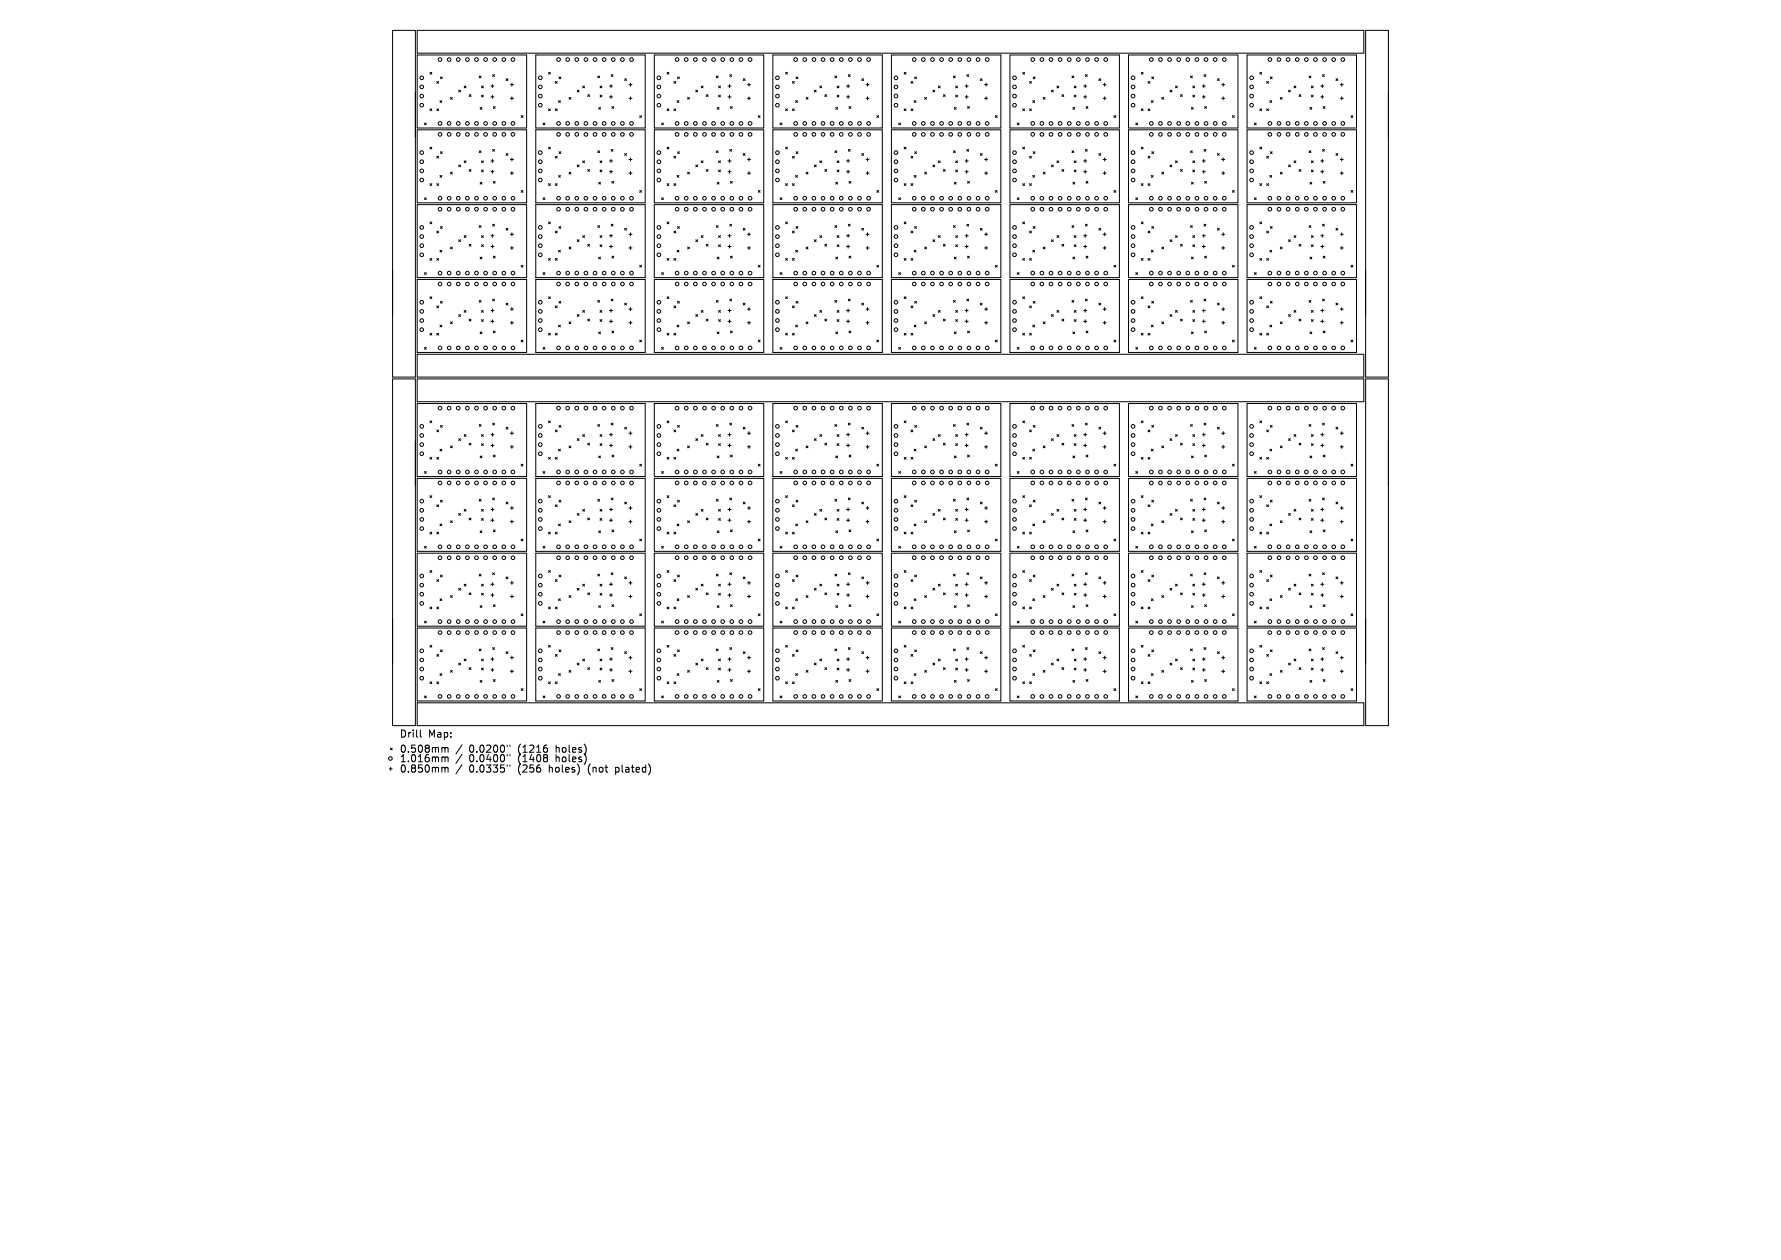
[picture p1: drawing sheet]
<svg xmlns="http://www.w3.org/2000/svg" width="297mm" height="210mm" viewBox="0 0 297 210" stroke-linecap="round" stroke-linejoin="round" font-family="sans-serif">
<defs><g id="words">
<g font-size="1.7">
<text x="66.6" y="123.1">Drill</text>
<text x="66.6" y="125.6">0.508mm</text>
<text x="71.4" y="123.1">Map:</text>
<text x="78.2" y="125.6">0.0200&quot;</text>
<text x="86.5" y="125.6">(1216</text>
<text x="92.9" y="125.6">holes)</text>
<text x="66.6" y="127.2">1.016mm</text>
<text x="66.6" y="128.9">0.850mm</text>
<text x="78.2" y="127.2">0.0400&quot;</text>
<text x="78.2" y="128.9">0.0335&quot;</text>
<text x="86.5" y="127.2">(1408</text>
<text x="86.5" y="128.9">(256</text>
<text x="91.7" y="128.9">holes)</text>
<text x="92.9" y="127.2">holes)</text>
<text x="98.3" y="128.9">(not</text>
<text x="103" y="128.9">plated)</text>
</g>
</g></defs>
<g fill="none" stroke="#000" stroke-width=".17">
<path d="M65.5 5.1h3.8v57.8h-3.8zM69.6 5.1h157.8v3.8h-157.8zM69.6 9.2h18.2v12.1h-18.2zM71.7 12.1l.3 .3M71.7 18.1l.3 .3M72 12.1l-.3 .3M72 18.1l-.3 .3M72.8 13.6l.3 .3M72.8 18.1l.3 .3M73.1 13.6l-.3 .3M73.1 18.1l-.3 .3M73.4 16.8l.3 .3"/>
<path d="M73.5 12.8l.3 .3M73.7 16.8l-.3 .3M73.8 12.8l-.3 .3M75.1 16.2l.3 .3M75.4 16.2l-.3 .3M76.5 15l.3 .3M76.8 15l-.3 .3M77.4 14.3l.3 .3M77.7 14.3l-.3 .3M78.2 15.8l.3 .3M78.5 15.8l-.3 .3M79.9 12.7l.3 .3"/>
<path d="M80.1 17.9l.3 .3M80.2 12.7l-.3 .3M80.3 14.3l.3 .3M80.3 15.9l.3 .3M80.4 17.9l-.3 .3M80.6 14.3l-.3 .3M80.6 15.9l-.3 .3M81.9 14.4h.5M81.9 16.1h.5M82.1 14.1v.5M82.1 15.9v.5M82.2 12.4l.3 .3"/>
<path d="M82.3 17.8l.3 .3M82.5 12.4l-.3 .3M82.6 17.8l-.3 .3M84.4 13.1l.3 .3M84.7 13.1l-.3 .3M85.1 14.1h.5M85.1 16.4h.5M85.4 13.9v.5M85.4 16.1v.5M86.9 19.3l.3 .3M87.2 19.3l-.3 .3M89.3 9.2h18.3v12.1h-18.3z"/>
<path d="M91.5 12.1l.3 .3M91.5 18.1l.3 .3M91.8 12.1l-.3 .3M91.8 18.1l-.3 .3M92.6 13.6l.3 .3M92.6 18.1l.3 .3M92.9 13.6l-.3 .3M92.9 18.1l-.3 .3M93.1 16.8l.3 .3M93.2 12.8l.3 .3M93.4 16.8l-.3 .3M93.5 12.8l-.3 .3"/>
<path d="M94.9 16.2l.3 .3M95.2 16.2l-.3 .3M96.3 15l.3 .3M96.6 15l-.3 .3M97.2 14.3l.3 .3M97.5 14.3l-.3 .3M98 15.8l.3 .3M98.3 15.8l-.3 .3M99.7 12.7l.3 .3M99.8 17.9l.3 .3M100 12.7l-.3 .3M100.1 14.3l.3 .3"/>
<path d="M100.1 15.9l.3 .3M100.1 17.9l-.3 .3M100.4 14.3l-.3 .3M100.4 15.9l-.3 .3M101.6 14.4h.5M101.6 16.1h.5M101.9 14.1v.5M101.9 15.9v.5M101.9 12.4l.3 .3M102 17.8l.3 .3M102.2 12.4l-.3 .3M102.3 17.8l-.3 .3"/>
<path d="M104.2 13.1l.3 .3M104.5 13.1l-.3 .3M104.9 14.1h.5M104.9 16.4h.5M105.1 13.9v.5M105.1 16.1v.5M106.7 19.3l.3 .3M107 19.3l-.3 .3M109.1 9.2h18.3v12.1h-18.3zM111.2 12.1l.3 .3M111.2 18.1l.3 .3M111.5 12.1l-.3 .3"/>
<path d="M111.5 18.1l-.3 .3M112.4 13.6l.3 .3M112.4 18.1l.3 .3M112.7 13.6l-.3 .3M112.7 18.1l-.3 .3M112.9 16.8l.3 .3M113 12.8l.3 .3M113.2 16.8l-.3 .3M113.3 12.8l-.3 .3M114.7 16.2l.3 .3M115 16.2l-.3 .3M116 15l.3 .3"/>
<path d="M116.3 15l-.3 .3M116.9 14.3l.3 .3M117.2 14.3l-.3 .3M117.8 15.8l.3 .3M118.1 15.8l-.3 .3M119.5 12.7l.3 .3M119.6 17.9l.3 .3M119.8 12.7l-.3 .3M119.8 14.3l.3 .3M119.8 15.9l.3 .3M119.9 17.9l-.3 .3M120.1 15.9l-.3 .3"/>
<path d="M120.1 14.3l-.3 .3M121.4 14.4h.5M121.4 16.1h.5M121.7 14.1v.5M121.7 15.9v.5M121.7 12.4l.3 .3M121.8 17.8l.3 .3M122 12.4l-.3 .3M122.1 17.8l-.3 .3M123.9 13.1l.3 .3M124.2 13.1l-.3 .3M124.7 14.1h.5"/>
<path d="M124.7 16.4h.5M124.9 13.9v.5M124.9 16.1v.5M126.4 19.3l.4 .3M126.8 19.3l-.4 .3M128.9 9.2h18.2v12.1h-18.2zM131 12.1l.3 .3M131 18.1l.3 .3M131.3 12.1l-.3 .3M131.3 18.1l-.3 .3M132.2 13.6l.3 .3M132.2 18.1l.3 .3"/>
<path d="M132.5 13.6l-.3 .3M132.5 18.1l-.3 .3M132.7 16.8l.3 .3M132.8 12.8l.3 .3M133 16.8l-.3 .3M133.1 12.8l-.3 .3M134.4 16.2l.3 .3M134.7 16.2l-.3 .3M135.8 15l.3 .3M136.1 15l-.3 .3M136.7 14.3l.3 .3M137 14.3l-.3 .3"/>
<path d="M137.6 15.8l.3 .3M137.9 15.8l-.3 .3M139.2 12.7l.3 .3M139.4 17.9l.3 .3M139.5 12.7l-.3 .3M139.6 14.3l.3 .3M139.6 15.9l.3 .3M139.7 17.9l-.3 .3M139.9 15.9l-.3 .3M139.9 14.3l-.3 .3M141.2 14.4h.5M141.2 16.1h.5"/>
<path d="M141.4 14.1v.5M141.4 15.9v.5M141.5 12.4l.3 .3M141.6 17.8l.3 .3M141.8 12.4l-.3 .3M141.9 17.8l-.3 .3M143.7 13.1l.3 .3M144 13.1l-.3 .3M144.4 14.1h.5M144.4 16.4h.5M144.7 13.9v.5M144.7 16.1v.5"/>
<path d="M146.2 19.3l.3 .3M146.5 19.3l-.3 .3M148.7 9.2h18.2v12.1h-18.2zM150.8 12.1l.3 .3M150.8 18.1l.3 .3M151.1 12.1l-.3 .3M151.1 18.1l-.3 .3M151.9 13.6l.3 .3M151.9 18.1l.3 .3M152.2 13.6l-.3 .3M152.2 18.1l-.3 .3M152.5 16.8l.3 .3"/>
<path d="M152.5 12.8l.3 .3M152.8 16.8l-.3 .3M152.8 12.8l-.3 .3M154.2 16.2l.3 .3M154.5 16.2l-.3 .3M155.6 15l.3 .3M155.9 15l-.3 .3M156.5 14.3l.3 .3M156.8 14.3l-.3 .3M157.3 15.8l.3 .3M157.6 15.8l-.3 .3M159 12.7l.3 .3"/>
<path d="M159.1 17.9l.4 .3M159.3 12.7l-.3 .3M159.4 14.3l.3 .3M159.4 15.9l.3 .3M159.5 17.9l-.4 .3M159.7 15.9l-.3 .3M159.7 14.3l-.3 .3M160.9 14.4h.6M160.9 16.1h.6M161.2 14.1v.5M161.2 15.9v.5M161.2 12.4l.3 .3"/>
<path d="M161.4 17.8l.3 .3M161.5 12.4l-.3 .3M161.7 17.8l-.3 .3M163.5 13.1l.3 .3M163.8 13.1l-.3 .3M164.2 14.1h.5M164.2 16.4h.5M164.4 13.9v.5M164.4 16.1v.5M166 19.3l.3 .3M166.3 19.3l-.3 .3M168.4 9.2h18.3v12.1h-18.3z"/>
<path d="M170.6 12.1l.3 .3M170.6 18.1l.3 .3M170.9 12.1l-.3 .3M170.9 18.1l-.3 .3M171.7 13.6l.3 .3M171.7 18.1l.3 .3M172 13.6l-.3 .3M172 18.1l-.3 .3M172.2 16.8l.3 .3M172.3 12.8l.3 .3M172.5 16.8l-.3 .3M172.6 12.8l-.3 .3"/>
<path d="M174 16.2l.3 .3M174.3 16.2l-.3 .3M175.3 15l.3 .3M175.6 15l-.3 .3M176.3 14.3l.3 .3M176.6 14.3l-.3 .3M177.1 15.8l.3 .3M177.4 15.8l-.3 .3M178.8 12.7l.3 .3M178.9 17.9l.3 .3M179.1 12.7l-.3 .3M179.1 14.3l.3 .3"/>
<path d="M179.1 15.9l.3 .3M179.2 17.9l-.3 .3M179.4 14.3l-.3 .3M179.4 15.9l-.3 .3M180.7 14.4h.5M180.7 16.1h.5M181 14.1v.5M181 15.9v.5M181 12.4l.3 .3M181.1 17.8l.3 .3M181.3 12.4l-.3 .3M181.4 17.8l-.3 .3"/>
<path d="M183.3 13.1l.3 .3M183.6 13.1l-.3 .3M184 14.1h.5M184 16.4h.5M184.2 13.9v.5M184.2 16.1v.5M185.8 19.3l.3 .3M186.1 19.3l-.3 .3M188.2 9.2h18.2v12.1h-18.2zM190.3 12.1l.3 .3M190.3 18.1l.3 .3M190.6 12.1l-.3 .3"/>
<path d="M190.6 18.1l-.3 .3M191.5 13.6l.3 .3M191.5 18.1l.3 .3M191.8 13.6l-.3 .3M191.8 18.1l-.3 .3M192 16.8l.3 .3M192.1 12.8l.3 .3M192.3 16.8l-.3 .3M192.4 12.8l-.3 .3M193.7 16.2l.3 .3M194 16.2l-.3 .3M195.1 15l.3 .3"/>
<path d="M195.4 15l-.3 .3M196 14.3l.3 .3M196.3 14.3l-.3 .3M196.9 15.8l.3 .3M197.2 15.8l-.3 .3M198.5 12.7l.3 .3M198.7 17.9l.3 .3M198.8 12.7l-.3 .3M198.9 14.3l.3 .3M198.9 15.9l.3 .3M199 17.9l-.3 .3M199.2 14.3l-.3 .3"/>
<path d="M199.2 15.9l-.3 .3M200.5 14.4h.5M200.5 16.1h.5M200.7 14.1v.5M200.7 15.9v.5M200.8 12.4l.3 .3M200.9 17.8l.3 .3M201.1 12.4l-.3 .3M201.2 17.8l-.3 .3M203 13.1l.3 .3M203.3 13.1l-.3 .3M203.7 14.1h.5"/>
<path d="M203.7 16.4h.5M204 13.9v.5M204 16.1v.5M205.5 19.3l.3 .3M205.8 19.3l-.3 .3M208 9.2h18.2v12.1h-18.2zM210.1 12.1l.3 .3M210.1 18.1l.3 .3M210.4 12.1l-.3 .3M210.4 18.1l-.3 .3M211.2 13.6l.3 .3M211.2 18.1l.3 .3"/>
<path d="M211.5 13.6l-.3 .3M211.5 18.1l-.3 .3M211.8 16.8l.3 .3M211.8 12.8l.3 .3M212.1 16.8l-.3 .3M212.1 12.8l-.3 .3M213.5 16.2l.3 .3M213.8 16.2l-.3 .3M214.9 15l.3 .3M215.2 15l-.3 .3M215.8 14.3l.3 .3M216.1 14.3l-.3 .3"/>
<path d="M216.6 15.8l.3 .3M216.9 15.8l-.3 .3M218.3 12.7l.3 .3M218.5 17.9l.3 .3M218.6 12.7l-.3 .3M218.7 14.3l.3 .3M218.7 15.9l.3 .3M218.8 17.9l-.3 .3M219 15.9l-.3 .3M219 14.3l-.3 .3M220.3 14.4h.5M220.3 16.1h.5"/>
<path d="M220.5 14.1v.5M220.5 15.9v.5M220.5 12.4l.4 .3M220.7 17.8l.3 .3M220.9 12.4l-.4 .3M221 17.8l-.3 .3M222.8 13.1l.3 .3M223.1 13.1l-.3 .3M223.5 14.1h.5M223.5 16.4h.5M223.8 13.9v.5M223.8 16.1v.5"/>
<path d="M225.3 19.3l.3 .3M225.6 19.3l-.3 .3M227.7 5.1h3.8v57.8h-3.8zM69.6 21.6h18.2v12.2h-18.2zM69.6 34.1h18.2v12.2h-18.2zM70.8 20.5l.3 .3M70.8 33l.3 .3M71.1 20.5l-.3 .3M71.1 33l-.3 .3M71.7 24.5l.3 .3M71.7 30.6l.3 .3M71.7 37l.3 .3"/>
<path d="M72 24.5l-.3 .3M72 30.6l-.3 .3M72 37l-.3 .3M72.8 26l.3 .4M72.8 30.6l.3 .3M72.8 38.5l.3 .3M73.1 26l-.3 .4M73.1 30.6l-.3 .3M73.1 38.5l-.3 .3M73.4 29.2l.3 .3M73.5 25.3l.3 .3M73.5 37.8l.3 .3"/>
<path d="M73.7 29.2l-.3 .3M73.8 25.3l-.3 .3M73.8 37.8l-.3 .3M75.1 28.7l.3 .3M75.4 28.7l-.3 .3M76.5 27.5l.3 .3M76.5 40l.3 .3M76.8 27.5l-.3 .3M76.8 40l-.3 .3M77.4 26.8l.3 .3M77.4 39.3l.3 .3M77.7 26.8l-.3 .3"/>
<path d="M77.7 39.3l-.3 .3M78.2 28.3l.3 .3M78.5 28.3l-.3 .3M79.9 25.1l.3 .3M79.9 37.6l.3 .3M80.1 30.4l.3 .3M80.2 25.1l-.3 .3M80.2 37.6l-.3 .3M80.3 26.8l.3 .3M80.3 28.3l.3 .3M80.3 39.3l.3 .3M80.4 30.4l-.3 .3"/>
<path d="M80.6 26.8l-.3 .3M80.6 28.3l-.3 .3M80.6 39.3l-.3 .3M81.9 26.8h.5M81.9 28.6h.5M81.9 39.3h.5M82.1 26.6v.5M82.1 28.4v.5M82.1 39v.5M82.2 24.9l.3 .3M82.2 37.4l.3 .3M82.3 30.2l.3 .3"/>
<path d="M82.5 37.4l-.3 .3M82.5 24.9l-.3 .3M82.6 30.2l-.3 .3M84.4 25.6l.3 .3M84.4 38.1l.3 .3M84.7 25.6l-.3 .3M84.7 38.1l-.3 .3M85.1 26.6h.5M85.1 28.9h.5M85.1 39.1h.5M85.4 26.3v.5M85.4 28.6v.5"/>
<path d="M85.4 38.8v.5M86.9 31.8l.3 .3M87.2 31.8l-.3 .3M89.3 21.6h18.3v12.2h-18.3zM89.3 34.1h18.3v12.2h-18.3zM90.6 20.5l.3 .3M90.6 33l.3 .3M90.9 20.5l-.3 .3M90.9 33l-.3 .3M91.5 24.5l.3 .3M91.5 30.6l.3 .3M91.5 37l.3 .3"/>
<path d="M91.8 24.5l-.3 .3M91.8 30.6l-.3 .3M91.8 37l-.3 .3M92.6 26l.3 .4M92.6 30.6l.3 .3M92.6 38.5l.3 .3M92.9 26l-.3 .4M92.9 38.5l-.3 .3M92.9 30.6l-.3 .3M93.1 29.2l.3 .3M93.2 25.3l.3 .3M93.2 37.8l.3 .3"/>
<path d="M93.4 29.2l-.3 .3M93.5 25.3l-.3 .3M93.5 37.8l-.3 .3M94.9 28.7l.3 .3M95.2 28.7l-.3 .3M96.3 27.5l.3 .3M96.3 40l.3 .3M96.6 27.5l-.3 .3M96.6 40l-.3 .3M97.2 26.8l.3 .3M97.2 39.3l.3 .3M97.5 26.8l-.3 .3"/>
<path d="M97.5 39.3l-.3 .3M98 28.3l.3 .3M98.3 28.3l-.3 .3M99.7 25.1l.3 .3M99.7 37.6l.3 .3M99.8 30.4l.3 .3M100 25.1l-.3 .3M100 37.6l-.3 .3M100.1 26.8l.3 .3M100.1 28.3l.3 .3M100.1 39.3l.3 .3M100.1 30.4l-.3 .3"/>
<path d="M100.4 28.3l-.3 .3M100.4 26.8l-.3 .3M100.4 39.3l-.3 .3M101.6 26.8h.5M101.6 28.6h.5M101.6 39.3h.5M101.9 26.6v.5M101.9 28.4v.5M101.9 39v.5M101.9 37.4l.3 .3M101.9 24.9l.3 .3M102 30.2l.3 .3"/>
<path d="M102.2 24.9l-.3 .3M102.2 37.4l-.3 .3M102.3 30.2l-.3 .3M104.2 25.6l.3 .3M104.2 38.1l.3 .3M104.5 25.6l-.3 .3M104.5 38.1l-.3 .3M104.9 26.6h.5M104.9 28.9h.5M104.9 39.1h.5M105.1 26.3v.5M105.1 28.6v.5"/>
<path d="M105.1 38.8v.5M106.7 31.8l.3 .3M107 31.8l-.3 .3M109.1 21.6h18.3v12.2h-18.3zM109.1 34.1h18.3v12.2h-18.3zM110.3 20.5l.3 .3M110.3 33l.3 .3M110.6 20.5l-.3 .3M110.6 33l-.3 .3M111.2 24.5l.3 .3M111.2 30.6l.3 .3M111.2 37l.3 .3"/>
<path d="M111.5 30.6l-.3 .3M111.5 24.5l-.3 .3M111.5 37l-.3 .3M112.4 26l.3 .4M112.4 30.6l.3 .3M112.4 38.5l.3 .3M112.7 26l-.3 .4M112.7 38.5l-.3 .3M112.7 30.6l-.3 .3M112.9 29.2l.3 .3M113 25.3l.3 .3M113 37.8l.3 .3"/>
<path d="M113.2 29.2l-.3 .3M113.3 25.3l-.3 .3M113.3 37.8l-.3 .3M114.7 28.7l.3 .3M115 28.7l-.3 .3M116 27.5l.3 .3M116 40l.3 .3M116.3 27.5l-.3 .3M116.3 40l-.3 .3M116.9 26.8l.3 .3M116.9 39.3l.3 .3M117.2 26.8l-.3 .3"/>
<path d="M117.2 39.3l-.3 .3M117.8 28.3l.3 .3M118.1 28.3l-.3 .3M119.5 25.1l.3 .3M119.5 37.6l.3 .3M119.6 30.4l.3 .3M119.8 25.1l-.3 .3M119.8 37.6l-.3 .3M119.8 26.8l.3 .3M119.8 28.3l.3 .3M119.8 39.3l.3 .3M119.9 30.4l-.3 .3"/>
<path d="M120.1 28.3l-.3 .3M120.1 26.8l-.3 .3M120.1 39.3l-.3 .3M121.4 26.8h.5M121.4 28.6h.5M121.4 39.3h.5M121.7 26.6v.5M121.7 28.4v.5M121.7 39v.5M121.7 24.9l.3 .3M121.7 37.4l.3 .3M121.8 30.2l.3 .3"/>
<path d="M122 24.9l-.3 .3M122 37.4l-.3 .3M122.1 30.2l-.3 .3M123.9 25.6l.3 .3M123.9 38.1l.3 .3M124.2 25.6l-.3 .3M124.2 38.1l-.3 .3M124.7 26.6h.5M124.7 28.9h.5M124.7 39.1h.5M124.9 26.3v.5M124.9 28.6v.5"/>
<path d="M124.9 38.8v.5M126.4 31.8l.4 .3M126.8 31.8l-.4 .3M128.9 21.6h18.2v12.2h-18.2zM128.9 34.1h18.2v12.2h-18.2zM130.1 20.5l.3 .3M130.1 33l.3 .3M130.4 20.5l-.3 .3M130.4 33l-.3 .3M131 24.5l.3 .3M131 30.6l.3 .3M131 37l.3 .3"/>
<path d="M131.3 37l-.3 .3M131.3 24.5l-.3 .3M131.3 30.6l-.3 .3M132.2 26l.3 .4M132.2 30.6l.3 .3M132.2 38.5l.3 .3M132.5 26l-.3 .4M132.5 38.5l-.3 .3M132.5 30.6l-.3 .3M132.7 29.2l.3 .3M132.8 25.3l.3 .3M132.8 37.8l.3 .3"/>
<path d="M133 29.2l-.3 .3M133.1 25.3l-.3 .3M133.1 37.8l-.3 .3M134.4 28.7l.3 .3M134.7 28.7l-.3 .3M135.8 27.5l.3 .3M135.8 40l.3 .3M136.1 27.5l-.3 .3M136.1 40l-.3 .3M136.7 26.8l.3 .3M136.7 39.3l.3 .3M137 26.8l-.3 .3"/>
<path d="M137 39.3l-.3 .3M137.6 28.3l.3 .3M137.9 28.3l-.3 .3M139.2 25.1l.3 .3M139.2 37.6l.3 .3M139.4 30.4l.3 .3M139.5 25.1l-.3 .3M139.5 37.6l-.3 .3M139.6 26.8l.3 .3M139.6 28.3l.3 .3M139.6 39.3l.3 .3M139.7 30.4l-.3 .3"/>
<path d="M139.9 28.3l-.3 .3M139.9 26.8l-.3 .3M139.9 39.3l-.3 .3M141.2 26.8h.5M141.2 28.6h.5M141.2 39.3h.5M141.4 26.6v.5M141.4 28.4v.5M141.4 39v.5M141.5 24.9l.3 .3M141.5 37.4l.3 .3M141.6 30.2l.3 .3"/>
<path d="M141.8 24.9l-.3 .3M141.8 37.4l-.3 .3M141.9 30.2l-.3 .3M143.7 25.6l.3 .3M143.7 38.1l.3 .3M144 25.6l-.3 .3M144 38.1l-.3 .3M144.4 26.6h.5M144.4 28.9h.5M144.4 39.1h.5M144.7 26.3v.5M144.7 28.6v.5"/>
<path d="M144.7 38.8v.5M146.2 31.8l.3 .3M146.5 31.8l-.3 .3M148.7 21.6h18.2v12.2h-18.2zM148.7 34.1h18.2v12.2h-18.2zM149.9 20.5l.3 .3M149.9 33l.3 .3M150.2 20.5l-.3 .3M150.2 33l-.3 .3M150.8 24.5l.3 .3M150.8 30.6l.3 .3M150.8 37l.3 .3"/>
<path d="M151.1 30.6l-.3 .3M151.1 37l-.3 .3M151.1 24.5l-.3 .3M151.9 26l.3 .4M151.9 30.6l.3 .3M151.9 38.5l.3 .3M152.2 26l-.3 .4M152.2 38.5l-.3 .3M152.2 30.6l-.3 .3M152.5 29.2l.3 .3M152.5 25.3l.3 .3M152.5 37.8l.3 .3"/>
<path d="M152.8 29.2l-.3 .3M152.8 25.3l-.3 .3M152.8 37.8l-.3 .3M154.2 28.7l.3 .3M154.5 28.7l-.3 .3M155.6 27.5l.3 .3M155.6 40l.3 .3M155.9 40l-.3 .3M155.9 27.5l-.3 .3M156.5 26.8l.3 .3M156.5 39.3l.3 .3M156.8 26.8l-.3 .3"/>
<path d="M156.8 39.3l-.3 .3M157.3 28.3l.3 .3M157.6 28.3l-.3 .3M159 25.1l.3 .3M159 37.6l.3 .3M159.1 30.4l.4 .3M159.3 25.1l-.3 .3M159.3 37.6l-.3 .3M159.4 26.8l.3 .3M159.4 28.3l.3 .3M159.4 39.3l.3 .3M159.5 30.4l-.4 .3"/>
<path d="M159.7 28.3l-.3 .3M159.7 26.8l-.3 .3M159.7 39.3l-.3 .3M160.9 26.8h.6M160.9 28.6h.6M160.9 39.3h.6M161.2 26.6v.5M161.2 28.4v.5M161.2 39v.5M161.2 37.4l.3 .3M161.2 24.9l.3 .3M161.4 30.2l.3 .3"/>
<path d="M161.5 24.9l-.3 .3M161.5 37.4l-.3 .3M161.7 30.2l-.3 .3M163.5 25.6l.3 .3M163.5 38.1l.3 .3M163.8 25.6l-.3 .3M163.8 38.1l-.3 .3M164.2 26.6h.5M164.2 28.9h.5M164.2 39.1h.5M164.4 26.3v.5M164.4 28.6v.5"/>
<path d="M164.4 38.8v.5M166 31.8l.3 .3M166.3 31.8l-.3 .3M168.4 21.6h18.3v12.2h-18.3zM168.4 34.1h18.3v12.2h-18.3zM169.6 20.5l.3 .3M169.6 33l.3 .3M169.9 20.5l-.3 .3M169.9 33l-.3 .3M170.6 24.5l.3 .3M170.6 30.6l.3 .3M170.6 37l.3 .3"/>
<path d="M170.9 37l-.3 .3M170.9 24.5l-.3 .3M170.9 30.6l-.3 .3M171.7 26l.3 .4M171.7 30.6l.3 .3M171.7 38.5l.3 .3M172 26l-.3 .4M172 38.5l-.3 .3M172 30.6l-.3 .3M172.2 29.2l.3 .3M172.3 25.3l.3 .3M172.3 37.8l.3 .3"/>
<path d="M172.5 29.2l-.3 .3M172.6 25.3l-.3 .3M172.6 37.8l-.3 .3M174 28.7l.3 .3M174.3 28.7l-.3 .3M175.3 27.5l.3 .3M175.3 40l.3 .3M175.6 40l-.3 .3M175.6 27.5l-.3 .3M176.3 26.8l.3 .3M176.3 39.3l.3 .3M176.6 26.8l-.3 .3"/>
<path d="M176.6 39.3l-.3 .3M177.1 28.3l.3 .3M177.4 28.3l-.3 .3M178.8 25.1l.3 .3M178.8 37.6l.3 .3M178.9 30.4l.3 .3M179.1 25.1l-.3 .3M179.1 37.6l-.3 .3M179.1 26.8l.3 .3M179.1 28.3l.3 .3M179.1 39.3l.3 .3M179.2 30.4l-.3 .3"/>
<path d="M179.4 26.8l-.3 .3M179.4 28.3l-.3 .3M179.4 39.3l-.3 .3M180.7 26.8h.5M180.7 28.6h.5M180.7 39.3h.5M181 26.6v.5M181 28.4v.5M181 39v.5M181 37.4l.3 .3M181 24.9l.3 .3M181.1 30.2l.3 .3"/>
<path d="M181.3 37.4l-.3 .3M181.3 24.9l-.3 .3M181.4 30.2l-.3 .3M183.3 25.6l.3 .3M183.3 38.1l.3 .3M183.6 38.1l-.3 .3M183.6 25.6l-.3 .3M184 26.6h.5M184 28.9h.5M184 39.1h.5M184.2 26.3v.5M184.2 28.6v.5"/>
<path d="M184.2 38.8v.5M185.8 31.8l.3 .3M186.1 31.8l-.3 .3M188.2 21.6h18.2v12.2h-18.2zM188.2 34.1h18.2v12.2h-18.2zM189.4 20.5l.3 .3M189.4 33l.3 .3M189.7 20.5l-.3 .3M189.7 33l-.3 .3M190.3 24.5l.3 .3M190.3 30.6l.3 .3M190.3 37l.3 .3"/>
<path d="M190.6 30.6l-.3 .3M190.6 37l-.3 .3M190.6 24.5l-.3 .3M191.5 26l.3 .4M191.5 30.6l.3 .3M191.5 38.5l.3 .3M191.8 26l-.3 .4M191.8 38.5l-.3 .3M191.8 30.6l-.3 .3M192 29.2l.3 .3M192.1 25.3l.3 .3M192.1 37.8l.3 .3"/>
<path d="M192.3 29.2l-.3 .3M192.4 25.3l-.3 .3M192.4 37.8l-.3 .3M193.7 28.7l.3 .3M194 28.7l-.3 .3M195.1 27.5l.3 .3M195.1 40l.3 .3M195.4 27.5l-.3 .3M195.4 40l-.3 .3M196 26.8l.3 .3M196 39.3l.3 .3M196.3 26.8l-.3 .3"/>
<path d="M196.3 39.3l-.3 .3M196.9 28.3l.3 .3M197.2 28.3l-.3 .3M198.5 25.1l.3 .3M198.5 37.6l.3 .3M198.7 30.4l.3 .3M198.8 25.1l-.3 .3M198.8 37.6l-.3 .3M198.9 26.8l.3 .3M198.9 28.3l.3 .3M198.9 39.3l.3 .3M199 30.4l-.3 .3"/>
<path d="M199.2 28.3l-.3 .3M199.2 26.8l-.3 .3M199.2 39.3l-.3 .3M200.5 26.8h.5M200.5 28.6h.5M200.5 39.3h.5M200.7 26.6v.5M200.7 28.4v.5M200.7 39v.5M200.8 37.4l.3 .3M200.8 24.9l.3 .3M200.9 30.2l.3 .3"/>
<path d="M201.1 24.9l-.3 .3M201.1 37.4l-.3 .3M201.2 30.2l-.3 .3M203 25.6l.3 .3M203 38.1l.3 .3M203.3 25.6l-.3 .3M203.3 38.1l-.3 .3M203.7 26.6h.5M203.7 28.9h.5M203.7 39.1h.5M204 26.3v.5M204 28.6v.5"/>
<path d="M204 38.8v.5M205.5 31.8l.3 .3M205.8 31.8l-.3 .3M208 21.6h18.2v12.2h-18.2zM208 34.1h18.2v12.2h-18.2zM209.2 20.5l.3 .3M209.2 33l.3 .3M209.5 20.5l-.3 .3M209.5 33l-.3 .3M210.1 24.5l.3 .3M210.1 30.6l.3 .3M210.1 37l.3 .3"/>
<path d="M210.4 30.6l-.3 .3M210.4 24.5l-.3 .3M210.4 37l-.3 .3M211.2 26l.3 .4M211.2 30.6l.3 .3M211.2 38.5l.3 .3M211.5 26l-.3 .4M211.5 38.5l-.3 .3M211.5 30.6l-.3 .3M211.8 29.2l.3 .3M211.8 25.3l.3 .3M211.8 37.8l.3 .3"/>
<path d="M212.1 29.2l-.3 .3M212.1 25.3l-.3 .3M212.1 37.8l-.3 .3M213.5 28.7l.3 .3M213.8 28.7l-.3 .3M214.9 27.5l.3 .3M214.9 40l.3 .3M215.2 40l-.3 .3M215.2 27.5l-.3 .3M215.8 26.8l.3 .3M215.8 39.3l.3 .3M216.1 26.8l-.3 .3"/>
<path d="M216.1 39.3l-.3 .3M216.6 28.3l.3 .3M216.9 28.3l-.3 .3M218.3 25.1l.3 .3M218.3 37.6l.3 .3M218.5 30.4l.3 .3M218.6 25.1l-.3 .3M218.6 37.6l-.3 .3M218.7 26.8l.3 .3M218.7 28.3l.3 .3M218.7 39.3l.3 .3M218.8 30.4l-.3 .3"/>
<path d="M219 28.3l-.3 .3M219 26.8l-.3 .3M219 39.3l-.3 .3M220.3 26.8h.5M220.3 28.6h.5M220.3 39.3h.5M220.5 26.6v.5M220.5 28.4v.5M220.5 39v.5M220.5 37.4l.4 .3M220.5 24.9l.4 .3M220.7 30.2l.3 .3"/>
<path d="M220.9 24.9l-.4 .3M220.9 37.4l-.4 .3M221 30.2l-.3 .3M222.8 25.6l.3 .3M222.8 38.1l.3 .3M223.1 38.1l-.3 .3M223.1 25.6l-.3 .3M223.5 26.6h.5M223.5 28.9h.5M223.5 39.1h.5M223.8 26.3v.5M223.8 28.6v.5"/>
<path d="M223.8 38.8v.5M225.3 31.8l.3 .3M225.6 31.8l-.3 .3M69.6 46.6h18.2v12.1h-18.2zM69.6 59h157.8v3.9h-157.8zM70.8 45.4l.3 .3M70.8 57.9l.3 .3M71.1 45.4l-.3 .3M71.1 57.9l-.3 .3M71.7 43.1l.3 .3M71.7 49.5l.3 .3M71.7 55.6l.3 .3"/>
<path d="M72 43.1l-.3 .3M72 49.5l-.3 .3M72 55.6l-.3 .3M72.8 43.1l.3 .3M72.8 51l.3 .3M72.8 55.6l.3 .3M73.1 43.1l-.3 .3M73.1 51l-.3 .3M73.1 55.6l-.3 .3M73.4 41.7l.3 .3M73.4 54.2l.3 .3M73.5 50.2l.3 .3"/>
<path d="M73.7 41.7l-.3 .3M73.7 54.2l-.3 .3M73.8 50.2l-.3 .3M75.1 41.2l.3 .3M75.1 53.6l.3 .4M75.4 41.2l-.3 .3M75.4 53.6l-.3 .4M76.5 52.4l.3 .3M76.8 52.4l-.3 .3M77.4 51.7l.3 .4M77.7 51.7l-.3 .4M78.2 40.7l.3 .3"/>
<path d="M78.2 53.2l.3 .3M78.5 40.7l-.3 .3M78.5 53.2l-.3 .3M79.9 50.1l.3 .3M80.1 42.9l.3 .3M80.1 55.3l.3 .3M80.2 50.1l-.3 .3M80.3 40.8l.3 .3M80.3 51.7l.3 .4M80.3 53.3l.3 .3M80.4 42.9l-.3 .3M80.4 55.3l-.3 .3"/>
<path d="M80.6 40.8l-.3 .3M80.6 51.7l-.3 .4M80.6 53.3l-.3 .3M81.9 41.1h.5M81.9 51.8h.5M81.9 53.6h.5M82.1 40.8v.5M82.1 51.5v.5M82.1 53.3v.5M82.2 49.8l.3 .4M82.3 42.7l.3 .3M82.3 55.2l.3 .3"/>
<path d="M82.5 49.8l-.3 .4M82.6 42.7l-.3 .3M82.6 55.2l-.3 .3M84.4 50.5l.3 .3M84.7 50.5l-.3 .3M85.1 41.3h.5M85.1 51.5h.5M85.1 53.8h.5M85.4 41.1v.5M85.4 51.3v.5M85.4 53.5v.6M86.9 44.2l.3 .3"/>
<path d="M86.9 56.7l.3 .3M87.2 44.2l-.3 .3M87.2 56.7l-.3 .3M89.3 46.6h18.3v12.1h-18.3zM90.6 45.4l.3 .3M90.6 57.9l.3 .3M90.9 45.4l-.3 .3M90.9 57.9l-.3 .3M91.5 43.1l.3 .3M91.5 49.5l.3 .3M91.5 55.6l.3 .3M91.8 43.1l-.3 .3"/>
<path d="M91.8 49.5l-.3 .3M91.8 55.6l-.3 .3M92.6 43.1l.3 .3M92.6 51l.3 .3M92.6 55.6l.3 .3M92.9 51l-.3 .3M92.9 43.1l-.3 .3M92.9 55.6l-.3 .3M93.1 41.7l.3 .3M93.1 54.2l.3 .3M93.2 50.2l.3 .3M93.4 41.7l-.3 .3"/>
<path d="M93.4 54.2l-.3 .3M93.5 50.2l-.3 .3M94.9 41.2l.3 .3M94.9 53.6l.3 .4M95.2 41.2l-.3 .3M95.2 53.6l-.3 .4M96.3 52.4l.3 .3M96.6 52.4l-.3 .3M97.2 51.7l.3 .4M97.5 51.7l-.3 .4M98 40.7l.3 .3M98 53.2l.3 .3"/>
<path d="M98.3 40.7l-.3 .3M98.3 53.2l-.3 .3M99.7 50.1l.3 .3M99.8 42.9l.3 .3M99.8 55.3l.3 .3M100 50.1l-.3 .3M100.1 40.8l.3 .3M100.1 51.7l.3 .4M100.1 53.3l.3 .3M100.1 42.9l-.3 .3M100.1 55.3l-.3 .3M100.4 40.8l-.3 .3"/>
<path d="M100.4 51.7l-.3 .4M100.4 53.3l-.3 .3M101.6 41.1h.5M101.6 51.8h.5M101.6 53.6h.5M101.9 40.8v.5M101.9 51.5v.5M101.9 53.3v.5M101.9 49.8l.3 .4M102 42.7l.3 .3M102 55.2l.3 .3M102.2 49.8l-.3 .4"/>
<path d="M102.3 42.7l-.3 .3M102.3 55.2l-.3 .3M104.2 50.5l.3 .3M104.5 50.5l-.3 .3M104.9 41.3h.5M104.9 51.5h.5M104.9 53.8h.5M105.1 41.1v.5M105.1 51.3v.5M105.1 53.5v.6M106.7 44.2l.3 .3M106.7 56.7l.3 .3"/>
<path d="M107 44.2l-.3 .3M107 56.7l-.3 .3M109.1 46.6h18.3v12.1h-18.3zM110.3 45.4l.3 .3M110.3 57.9l.3 .3M110.6 45.4l-.3 .3M110.6 57.9l-.3 .3M111.2 43.1l.3 .3M111.2 49.5l.3 .3M111.2 55.6l.3 .3M111.5 43.1l-.3 .3M111.5 55.6l-.3 .3"/>
<path d="M111.5 49.5l-.3 .3M112.4 43.1l.3 .3M112.4 51l.3 .3M112.4 55.6l.3 .3M112.7 51l-.3 .3M112.7 43.1l-.3 .3M112.7 55.6l-.3 .3M112.9 41.7l.3 .3M112.9 54.2l.3 .3M113 50.2l.3 .3M113.2 41.7l-.3 .3M113.2 54.2l-.3 .3"/>
<path d="M113.3 50.2l-.3 .3M114.7 41.2l.3 .3M114.7 53.6l.3 .4M115 41.2l-.3 .3M115 53.6l-.3 .4M116 52.4l.3 .3M116.3 52.4l-.3 .3M116.9 51.7l.3 .4M117.2 51.7l-.3 .4M117.8 53.2l.3 .3M117.8 40.7l.3 .3M118.1 40.7l-.3 .3"/>
<path d="M118.1 53.2l-.3 .3M119.5 50.1l.3 .3M119.6 42.9l.3 .3M119.6 55.3l.3 .3M119.8 50.1l-.3 .3M119.8 40.8l.3 .3M119.8 51.7l.3 .4M119.8 53.3l.3 .3M119.9 42.9l-.3 .3M119.9 55.3l-.3 .3M120.1 40.8l-.3 .3M120.1 51.7l-.3 .4"/>
<path d="M120.1 53.3l-.3 .3M121.4 41.1h.5M121.4 51.8h.5M121.4 53.6h.5M121.7 40.8v.5M121.7 51.5v.5M121.7 53.3v.5M121.7 49.8l.3 .4M121.8 42.7l.3 .3M121.8 55.2l.3 .3M122 49.8l-.3 .4M122.1 42.7l-.3 .3"/>
<path d="M122.1 55.2l-.3 .3M123.9 50.5l.3 .3M124.2 50.5l-.3 .3M124.7 41.3h.5M124.7 51.5h.5M124.7 53.8h.5M124.9 41.1v.5M124.9 51.3v.5M124.9 53.5v.6M126.4 44.2l.4 .3M126.4 56.7l.4 .3M126.8 44.2l-.4 .3"/>
<path d="M126.8 56.7l-.4 .3M128.9 46.6h18.2v12.1h-18.2zM130.1 45.4l.3 .3M130.1 57.9l.3 .3M130.4 45.4l-.3 .3M130.4 57.9l-.3 .3M131 43.1l.3 .3M131 49.5l.3 .3M131 55.6l.3 .3M131.3 43.1l-.3 .3M131.3 49.5l-.3 .3M131.3 55.6l-.3 .3"/>
<path d="M132.2 43.1l.3 .3M132.2 51l.3 .3M132.2 55.6l.3 .3M132.5 51l-.3 .3M132.5 43.1l-.3 .3M132.5 55.6l-.3 .3M132.7 41.7l.3 .3M132.7 54.2l.3 .3M132.8 50.2l.3 .3M133 41.7l-.3 .3M133 54.2l-.3 .3M133.1 50.2l-.3 .3"/>
<path d="M134.4 41.2l.3 .3M134.4 53.6l.3 .4M134.7 41.2l-.3 .3M134.7 53.6l-.3 .4M135.8 52.4l.3 .3M136.1 52.4l-.3 .3M136.7 51.7l.3 .4M137 51.7l-.3 .4M137.6 40.7l.3 .3M137.6 53.2l.3 .3M137.9 40.7l-.3 .3M137.9 53.2l-.3 .3"/>
<path d="M139.2 50.1l.3 .3M139.4 42.9l.3 .3M139.4 55.3l.3 .3M139.5 50.1l-.3 .3M139.6 40.8l.3 .3M139.6 51.7l.3 .4M139.6 53.3l.3 .3M139.7 42.9l-.3 .3M139.7 55.3l-.3 .3M139.9 40.8l-.3 .3M139.9 51.7l-.3 .4M139.9 53.3l-.3 .3"/>
<path d="M141.2 41.1h.5M141.2 51.8h.5M141.2 53.6h.5M141.4 40.8v.5M141.4 51.5v.5M141.4 53.3v.5M141.5 49.8l.3 .4M141.6 42.7l.3 .3M141.6 55.2l.3 .3M141.8 49.8l-.3 .4M141.9 42.7l-.3 .3M141.9 55.2l-.3 .3"/>
<path d="M143.7 50.5l.3 .3M144 50.5l-.3 .3M144.4 41.3h.5M144.4 51.5h.5M144.4 53.8h.5M144.7 41.1v.5M144.7 51.3v.5M144.7 53.5v.6M146.2 44.2l.3 .3M146.2 56.7l.3 .3M146.5 44.2l-.3 .3M146.5 56.7l-.3 .3"/>
<path d="M148.7 46.6h18.2v12.1h-18.2zM149.9 45.4l.3 .3M149.9 57.9l.3 .3M150.2 45.4l-.3 .3M150.2 57.9l-.3 .3M150.8 43.1l.3 .3M150.8 49.5l.3 .3M150.8 55.6l.3 .3M151.1 55.6l-.3 .3M151.1 49.5l-.3 .3M151.1 43.1l-.3 .3M151.9 43.1l.3 .3"/>
<path d="M151.9 51l.3 .3M151.9 55.6l.3 .3M152.2 51l-.3 .3M152.2 43.1l-.3 .3M152.2 55.6l-.3 .3M152.5 41.7l.3 .3M152.5 54.2l.3 .3M152.5 50.2l.3 .3M152.8 54.2l-.3 .3M152.8 41.7l-.3 .3M152.8 50.2l-.3 .3M154.2 41.2l.3 .3"/>
<path d="M154.2 53.6l.3 .4M154.5 41.2l-.3 .3M154.5 53.6l-.3 .4M155.6 52.4l.3 .3M155.9 52.4l-.3 .3M156.5 51.7l.3 .4M156.8 51.7l-.3 .4M157.3 40.7l.3 .3M157.3 53.2l.3 .3M157.6 40.7l-.3 .3M157.6 53.2l-.3 .3M159 50.1l.3 .3"/>
<path d="M159.1 42.9l.4 .3M159.1 55.3l.4 .3M159.3 50.1l-.3 .3M159.4 40.8l.3 .3M159.4 51.7l.3 .4M159.4 53.3l.3 .3M159.5 42.9l-.4 .3M159.5 55.3l-.4 .3M159.7 40.8l-.3 .3M159.7 51.7l-.3 .4M159.7 53.3l-.3 .3M160.9 41.1h.6"/>
<path d="M160.9 51.8h.6M160.9 53.6h.6M161.2 40.8v.5M161.2 51.5v.5M161.2 53.3v.5M161.2 49.8l.3 .4M161.4 42.7l.3 .3M161.4 55.2l.3 .3M161.5 49.8l-.3 .4M161.7 42.7l-.3 .3M161.7 55.2l-.3 .3M163.5 50.5l.3 .3"/>
<path d="M163.8 50.5l-.3 .3M164.2 41.3h.5M164.2 51.5h.5M164.2 53.8h.5M164.4 41.1v.5M164.4 51.3v.5M164.4 53.5v.6M166 44.2l.3 .3M166 56.7l.3 .3M166.3 44.2l-.3 .3M166.3 56.7l-.3 .3M168.4 46.6h18.3v12.1h-18.3z"/>
<path d="M169.6 45.4l.3 .3M169.6 57.9l.3 .3M169.9 45.4l-.3 .3M169.9 57.9l-.3 .3M170.6 43.1l.3 .3M170.6 49.5l.3 .3M170.6 55.6l.3 .3M170.9 43.1l-.3 .3M170.9 55.6l-.3 .3M170.9 49.5l-.3 .3M171.7 43.1l.3 .3M171.7 51l.3 .3"/>
<path d="M171.7 55.6l.3 .3M172 51l-.3 .3M172 43.1l-.3 .3M172 55.6l-.3 .3M172.2 41.7l.3 .3M172.2 54.2l.3 .3M172.3 50.2l.3 .3M172.5 41.7l-.3 .3M172.5 54.2l-.3 .3M172.6 50.2l-.3 .3M174 41.2l.3 .3M174 53.6l.3 .4"/>
<path d="M174.3 53.6l-.3 .4M174.3 41.2l-.3 .3M175.3 52.4l.3 .3M175.6 52.4l-.3 .3M176.3 51.7l.3 .4M176.6 51.7l-.3 .4M177.1 53.2l.3 .3M177.1 40.7l.3 .3M177.4 40.7l-.3 .3M177.4 53.2l-.3 .3M178.8 50.1l.3 .3M178.9 42.9l.3 .3"/>
<path d="M178.9 55.3l.3 .3M179.1 50.1l-.3 .3M179.1 40.8l.3 .3M179.1 51.7l.3 .4M179.1 53.3l.3 .3M179.2 42.9l-.3 .3M179.2 55.3l-.3 .3M179.4 40.8l-.3 .3M179.4 51.7l-.3 .4M179.4 53.3l-.3 .3M180.7 41.1h.5M180.7 51.8h.5"/>
<path d="M180.7 53.6h.5M181 40.8v.5M181 51.5v.5M181 53.3v.5M181 49.8l.3 .4M181.1 55.2l.3 .3M181.1 42.7l.3 .3M181.3 49.8l-.3 .4M181.4 42.7l-.3 .3M181.4 55.2l-.3 .3M183.3 50.5l.3 .3M183.6 50.5l-.3 .3"/>
<path d="M184 41.3h.5M184 51.5h.5M184 53.8h.5M184.2 41.1v.5M184.2 51.3v.5M184.2 53.5v.6M185.8 44.2l.3 .3M185.8 56.7l.3 .3M186.1 44.2l-.3 .3M186.1 56.7l-.3 .3M188.2 46.6h18.2v12.1h-18.2zM189.4 45.4l.3 .3"/>
<path d="M189.4 57.9l.3 .3M189.7 45.4l-.3 .3M189.7 57.9l-.3 .3M190.3 43.1l.3 .3M190.3 49.5l.3 .3M190.3 55.6l.3 .3M190.6 43.1l-.3 .3M190.6 55.6l-.3 .3M190.6 49.5l-.3 .3M191.5 43.1l.3 .3M191.5 51l.3 .3M191.5 55.6l.3 .3"/>
<path d="M191.8 51l-.3 .3M191.8 43.1l-.3 .3M191.8 55.6l-.3 .3M192 41.7l.3 .3M192 54.2l.3 .3M192.1 50.2l.3 .3M192.3 54.2l-.3 .3M192.3 41.7l-.3 .3M192.4 50.2l-.3 .3M193.7 41.2l.3 .3M193.7 53.6l.3 .4M194 41.2l-.3 .3"/>
<path d="M194 53.6l-.3 .4M195.1 52.4l.3 .3M195.4 52.4l-.3 .3M196 51.7l.3 .4M196.3 51.7l-.3 .4M196.9 53.2l.3 .3M196.9 40.7l.3 .3M197.2 40.7l-.3 .3M197.2 53.2l-.3 .3M198.5 50.1l.3 .3M198.7 42.9l.3 .3M198.7 55.3l.3 .3"/>
<path d="M198.8 50.1l-.3 .3M198.9 40.8l.3 .3M198.9 51.7l.3 .4M198.9 53.3l.3 .3M199 42.9l-.3 .3M199 55.3l-.3 .3M199.2 40.8l-.3 .3M199.2 51.7l-.3 .4M199.2 53.3l-.3 .3M200.5 41.1h.5M200.5 51.8h.5M200.5 53.6h.5"/>
<path d="M200.7 40.8v.5M200.7 51.5v.5M200.7 53.3v.5M200.8 49.8l.3 .4M200.9 42.7l.3 .3M200.9 55.2l.3 .3M201.1 49.8l-.3 .4M201.2 42.7l-.3 .3M201.2 55.2l-.3 .3M203 50.5l.3 .3M203.3 50.5l-.3 .3M203.7 41.3h.5"/>
<path d="M203.7 51.5h.5M203.7 53.8h.5M204 41.1v.5M204 51.3v.5M204 53.5v.6M205.5 44.2l.3 .3M205.5 56.7l.3 .3M205.8 44.2l-.3 .3M205.8 56.7l-.3 .3M208 46.6h18.2v12.1h-18.2zM209.2 45.4l.3 .3M209.2 57.9l.3 .3"/>
<path d="M209.5 45.4l-.3 .3M209.5 57.9l-.3 .3M210.1 43.1l.3 .3M210.1 49.5l.3 .3M210.1 55.6l.3 .3M210.4 55.6l-.3 .3M210.4 49.5l-.3 .3M210.4 43.1l-.3 .3M211.2 43.1l.3 .3M211.2 51l.3 .3M211.2 55.6l.3 .3M211.5 51l-.3 .3"/>
<path d="M211.5 43.1l-.3 .3M211.5 55.6l-.3 .3M211.8 41.7l.3 .3M211.8 54.2l.3 .3M211.8 50.2l.3 .3M212.1 41.7l-.3 .3M212.1 54.2l-.3 .3M212.1 50.2l-.3 .3M213.5 41.2l.3 .3M213.5 53.6l.3 .4M213.8 53.6l-.3 .4M213.8 41.2l-.3 .3"/>
<path d="M214.9 52.4l.3 .3M215.2 52.4l-.3 .3M215.8 51.7l.3 .4M216.1 51.7l-.3 .4M216.6 53.2l.3 .3M216.6 40.7l.3 .3M216.9 40.7l-.3 .3M216.9 53.2l-.3 .3M218.3 50.1l.3 .3M218.5 42.9l.3 .3M218.5 55.3l.3 .3M218.6 50.1l-.3 .3"/>
<path d="M218.7 40.8l.3 .3M218.7 51.7l.3 .4M218.7 53.3l.3 .3M218.8 42.9l-.3 .3M218.8 55.3l-.3 .3M219 40.8l-.3 .3M219 51.7l-.3 .4M219 53.3l-.3 .3M220.3 41.1h.5M220.3 51.8h.5M220.3 53.6h.5M220.5 40.8v.5"/>
<path d="M220.5 51.5v.5M220.5 53.3v.5M220.5 49.8l.4 .4M220.7 42.7l.3 .3M220.7 55.2l.3 .3M220.9 49.8l-.4 .4M221 42.7l-.3 .3M221 55.2l-.3 .3M222.8 50.5l.3 .3M223.1 50.5l-.3 .3M223.5 41.3h.5M223.5 51.5h.5"/>
<path d="M223.5 53.8h.5M223.8 41.1v.5M223.8 51.3v.5M223.8 53.5v.6M225.3 44.2l.3 .3M225.3 56.7l.3 .3M225.6 44.2l-.3 .3M225.6 56.7l-.3 .3M65.5 63.2h3.8v57.7h-3.8zM69.6 63.2h157.8v3.8h-157.8zM69.6 67.3h18.2v12.1h-18.2zM69.6 79.7h18.2v12.2h-18.2z"/>
<path d="M70.8 78.6l.3 .3M71.1 78.6l-.3 .3M71.7 70.1l.3 .4M71.7 76.2l.3 .3M72 70.1l-.3 .4M72 76.2l-.3 .3M72.8 71.7l.3 .3M72.8 76.2l.3 .3M73.1 71.7l-.3 .3M73.1 76.2l-.3 .3M73.4 74.9l.3 .3M73.5 70.9l.3 .3"/>
<path d="M73.7 74.9l-.3 .3M73.8 70.9l-.3 .3M75.1 74.3l.3 .3M75.4 74.3l-.3 .3M76.5 73.1l.3 .3M76.8 73.1l-.3 .3M77.4 72.4l.3 .3M77.7 72.4l-.3 .3M78.2 73.9l.3 .3M78.5 73.9l-.3 .3M79.9 70.8l.3 .3M80.1 76l.3 .3"/>
<path d="M80.2 70.8l-.3 .3M80.3 72.4l.3 .3M80.3 74l.3 .3M80.4 76l-.3 .3M80.6 72.4l-.3 .3M80.6 74l-.3 .3M81.9 72.4h.5M81.9 74.2h.5M82.1 72.2v.5M82.1 74v.5M82.2 70.5l.3 .3M82.3 75.9l.3 .3"/>
<path d="M82.5 70.5l-.3 .3M82.6 75.9l-.3 .3M84.4 71.2l.3 .3M84.7 71.2l-.3 .3M85.1 72.2h.5M85.1 74.5h.5M85.4 72v.5M85.4 74.2v.5M86.9 77.4l.3 .3M87.2 77.4l-.3 .3M89.3 67.3h18.3v12.1h-18.3zM89.3 79.7h18.3v12.2h-18.3z"/>
<path d="M90.6 78.6l.3 .3M90.9 78.6l-.3 .3M91.5 70.1l.3 .4M91.5 76.2l.3 .3M91.8 70.1l-.3 .4M91.8 76.2l-.3 .3M92.6 71.7l.3 .3M92.6 76.2l.3 .3M92.9 71.7l-.3 .3M92.9 76.2l-.3 .3M93.1 74.9l.3 .3M93.2 70.9l.3 .3"/>
<path d="M93.4 74.9l-.3 .3M93.5 70.9l-.3 .3M94.9 74.3l.3 .3M95.2 74.3l-.3 .3M96.3 73.1l.3 .3M96.6 73.1l-.3 .3M97.2 72.4l.3 .3M97.5 72.4l-.3 .3M98 73.9l.3 .3M98.3 73.9l-.3 .3M99.7 70.8l.3 .3M99.8 76l.3 .3"/>
<path d="M100 70.8l-.3 .3M100.1 72.4l.3 .3M100.1 74l.3 .3M100.1 76l-.3 .3M100.4 74l-.3 .3M100.4 72.4l-.3 .3M101.6 72.4h.5M101.6 74.2h.5M101.9 72.2v.5M101.9 74v.5M101.9 70.5l.3 .3M102 75.9l.3 .3"/>
<path d="M102.2 70.5l-.3 .3M102.3 75.9l-.3 .3M104.2 71.2l.3 .3M104.5 71.2l-.3 .3M104.9 72.2h.5M104.9 74.5h.5M105.1 72v.5M105.1 74.2v.5M106.7 77.4l.3 .3M107 77.4l-.3 .3M109.1 67.3h18.3v12.1h-18.3zM109.1 79.7h18.3v12.2h-18.3z"/>
<path d="M110.3 78.6l.3 .3M110.6 78.6l-.3 .3M111.2 70.1l.3 .4M111.2 76.2l.3 .3M111.5 70.1l-.3 .4M111.5 76.2l-.3 .3M112.4 71.7l.3 .3M112.4 76.2l.3 .3M112.7 71.7l-.3 .3M112.7 76.2l-.3 .3M112.9 74.9l.3 .3M113 70.9l.3 .3"/>
<path d="M113.2 74.9l-.3 .3M113.3 70.9l-.3 .3M114.7 74.3l.3 .3M115 74.3l-.3 .3M116 73.1l.3 .3M116.3 73.1l-.3 .3M116.9 72.4l.3 .3M117.2 72.4l-.3 .3M117.8 73.9l.3 .3M118.1 73.9l-.3 .3M119.5 70.8l.3 .3M119.6 76l.3 .3"/>
<path d="M119.8 70.8l-.3 .3M119.8 72.4l.3 .3M119.8 74l.3 .3M119.9 76l-.3 .3M120.1 74l-.3 .3M120.1 72.4l-.3 .3M121.4 72.4h.5M121.4 74.2h.5M121.7 72.2v.5M121.7 74v.5M121.7 70.5l.3 .3M121.8 75.9l.3 .3"/>
<path d="M122 70.5l-.3 .3M122.1 75.9l-.3 .3M123.9 71.2l.3 .3M124.2 71.2l-.3 .3M124.7 72.2h.5M124.7 74.5h.5M124.9 72v.5M124.9 74.2v.5M126.4 77.4l.4 .3M126.8 77.4l-.4 .3M128.9 67.3h18.2v12.1h-18.2zM128.9 79.7h18.2v12.2h-18.2z"/>
<path d="M130.1 78.6l.3 .3M130.4 78.6l-.3 .3M131 70.1l.3 .4M131 76.2l.3 .3M131.3 70.1l-.3 .4M131.3 76.2l-.3 .3M132.2 71.7l.3 .3M132.2 76.2l.3 .3M132.5 71.7l-.3 .3M132.5 76.2l-.3 .3M132.7 74.9l.3 .3M132.8 70.9l.3 .3"/>
<path d="M133 74.9l-.3 .3M133.1 70.9l-.3 .3M134.4 74.3l.3 .3M134.7 74.3l-.3 .3M135.8 73.1l.3 .3M136.1 73.1l-.3 .3M136.7 72.4l.3 .3M137 72.4l-.3 .3M137.6 73.9l.3 .3M137.9 73.9l-.3 .3M139.2 70.8l.3 .3M139.4 76l.3 .3"/>
<path d="M139.5 70.8l-.3 .3M139.6 72.4l.3 .3M139.6 74l.3 .3M139.7 76l-.3 .3M139.9 74l-.3 .3M139.9 72.4l-.3 .3M141.2 72.4h.5M141.2 74.2h.5M141.4 72.2v.5M141.4 74v.5M141.5 70.5l.3 .3M141.6 75.9l.3 .3"/>
<path d="M141.8 70.5l-.3 .3M141.9 75.9l-.3 .3M143.7 71.2l.3 .3M144 71.2l-.3 .3M144.4 72.2h.5M144.4 74.5h.5M144.7 72v.5M144.7 74.2v.5M146.2 77.4l.3 .3M146.5 77.4l-.3 .3M148.7 67.3h18.2v12.1h-18.2zM148.7 79.7h18.2v12.2h-18.2z"/>
<path d="M149.9 78.6l.3 .3M150.2 78.6l-.3 .3M150.8 70.1l.3 .4M150.8 76.2l.3 .3M151.1 70.1l-.3 .4M151.1 76.2l-.3 .3M151.9 71.7l.3 .3M151.9 76.2l.3 .3M152.2 71.7l-.3 .3M152.2 76.2l-.3 .3M152.5 74.9l.3 .3M152.5 70.9l.3 .3"/>
<path d="M152.8 74.9l-.3 .3M152.8 70.9l-.3 .3M154.2 74.3l.3 .3M154.5 74.3l-.3 .3M155.6 73.1l.3 .3M155.9 73.1l-.3 .3M156.5 72.4l.3 .3M156.8 72.4l-.3 .3M157.3 73.9l.3 .3M157.6 73.9l-.3 .3M159 70.8l.3 .3M159.1 76l.4 .3"/>
<path d="M159.3 70.8l-.3 .3M159.4 72.4l.3 .3M159.4 74l.3 .3M159.5 76l-.4 .3M159.7 74l-.3 .3M159.7 72.4l-.3 .3M160.9 72.4h.6M160.9 74.2h.6M161.2 72.2v.5M161.2 74v.5M161.2 70.5l.3 .3M161.4 75.9l.3 .3"/>
<path d="M161.5 70.5l-.3 .3M161.7 75.9l-.3 .3M163.5 71.2l.3 .3M163.8 71.2l-.3 .3M164.2 72.2h.5M164.2 74.5h.5M164.4 72v.5M164.4 74.2v.5M166 77.4l.3 .3M166.3 77.4l-.3 .3M168.4 67.3h18.3v12.1h-18.3zM168.4 79.7h18.3v12.2h-18.3z"/>
<path d="M169.6 78.6l.3 .3M169.9 78.6l-.3 .3M170.6 70.1l.3 .4M170.6 76.2l.3 .3M170.9 70.1l-.3 .4M170.9 76.2l-.3 .3M171.7 71.7l.3 .3M171.7 76.2l.3 .3M172 71.7l-.3 .3M172 76.2l-.3 .3M172.2 74.9l.3 .3M172.3 70.9l.3 .3"/>
<path d="M172.5 74.9l-.3 .3M172.6 70.9l-.3 .3M174 74.3l.3 .3M174.3 74.3l-.3 .3M175.3 73.1l.3 .3M175.6 73.1l-.3 .3M176.3 72.4l.3 .3M176.6 72.4l-.3 .3M177.1 73.9l.3 .3M177.4 73.9l-.3 .3M178.8 70.8l.3 .3M178.9 76l.3 .3"/>
<path d="M179.1 70.8l-.3 .3M179.1 72.4l.3 .3M179.1 74l.3 .3M179.2 76l-.3 .3M179.4 74l-.3 .3M179.4 72.4l-.3 .3M180.7 72.4h.5M180.7 74.2h.5M181 72.2v.5M181 74v.5M181 70.5l.3 .3M181.1 75.9l.3 .3"/>
<path d="M181.3 70.5l-.3 .3M181.4 75.9l-.3 .3M183.3 71.2l.3 .3M183.6 71.2l-.3 .3M184 72.2h.5M184 74.5h.5M184.2 72v.5M184.2 74.2v.5M185.8 77.4l.3 .3M186.1 77.4l-.3 .3M188.2 67.3h18.2v12.1h-18.2zM188.2 79.7h18.2v12.2h-18.2z"/>
<path d="M189.4 78.6l.3 .3M189.7 78.6l-.3 .3M190.3 70.1l.3 .4M190.3 76.2l.3 .3M190.6 70.1l-.3 .4M190.6 76.2l-.3 .3M191.5 71.7l.3 .3M191.5 76.2l.3 .3M191.8 71.7l-.3 .3M191.8 76.2l-.3 .3M192 74.9l.3 .3M192.1 70.9l.3 .3"/>
<path d="M192.3 74.9l-.3 .3M192.4 70.9l-.3 .3M193.7 74.3l.3 .3M194 74.3l-.3 .3M195.1 73.1l.3 .3M195.4 73.1l-.3 .3M196 72.4l.3 .3M196.3 72.4l-.3 .3M196.9 73.9l.3 .3M197.2 73.9l-.3 .3M198.5 70.8l.3 .3M198.7 76l.3 .3"/>
<path d="M198.8 70.8l-.3 .3M198.9 72.4l.3 .3M198.9 74l.3 .3M199 76l-.3 .3M199.2 72.4l-.3 .3M199.2 74l-.3 .3M200.5 72.4h.5M200.5 74.2h.5M200.7 72.2v.5M200.7 74v.5M200.8 70.5l.3 .3M200.9 75.9l.3 .3"/>
<path d="M201.1 70.5l-.3 .3M201.2 75.9l-.3 .3M203 71.2l.3 .3M203.3 71.2l-.3 .3M203.7 72.2h.5M203.7 74.5h.5M204 72v.5M204 74.2v.5M205.5 77.4l.3 .3M205.8 77.4l-.3 .3M208 67.3h18.2v12.1h-18.2zM208 79.7h18.2v12.2h-18.2z"/>
<path d="M209.2 78.6l.3 .3M209.5 78.6l-.3 .3M210.1 70.1l.3 .4M210.1 76.2l.3 .3M210.4 70.1l-.3 .4M210.4 76.2l-.3 .3M211.2 71.7l.3 .3M211.2 76.2l.3 .3M211.5 71.7l-.3 .3M211.5 76.2l-.3 .3M211.8 74.9l.3 .3M211.8 70.9l.3 .3"/>
<path d="M212.1 74.9l-.3 .3M212.1 70.9l-.3 .3M213.5 74.3l.3 .3M213.8 74.3l-.3 .3M214.9 73.1l.3 .3M215.2 73.1l-.3 .3M215.8 72.4l.3 .3M216.1 72.4l-.3 .3M216.6 73.9l.3 .3M216.9 73.9l-.3 .3M218.3 70.8l.3 .3M218.5 76l.3 .3"/>
<path d="M218.6 70.8l-.3 .3M218.7 72.4l.3 .3M218.7 74l.3 .3M218.8 76l-.3 .3M219 74l-.3 .3M219 72.4l-.3 .3M220.3 72.4h.5M220.3 74.2h.5M220.5 72.2v.5M220.5 74v.5M220.5 70.5l.4 .3M220.7 75.9l.3 .3"/>
<path d="M220.9 70.5l-.4 .3M221 75.9l-.3 .3M222.8 71.2l.3 .3M223.1 71.2l-.3 .3M223.5 72.2h.5M223.5 74.5h.5M223.8 72v.5M223.8 74.2v.5M225.3 77.4l.3 .3M225.6 77.4l-.3 .3M227.7 63.2h3.8v57.7h-3.8zM69.6 92.2h18.2v12.2h-18.2z"/>
<path d="M70.8 91.1l.3 .3M71.1 91.1l-.3 .3M71.7 82.6l.3 .3M71.7 88.7l.3 .3M71.7 95.1l.3 .3M72 82.6l-.3 .3M72 88.7l-.3 .3M72 95.1l-.3 .3M72.8 84.1l.3 .3M72.8 88.7l.3 .3M72.8 96.6l.3 .3M73.1 84.1l-.3 .3"/>
<path d="M73.1 88.7l-.3 .3M73.1 96.6l-.3 .3M73.4 87.3l.3 .3M73.4 99.8l.3 .3M73.5 83.4l.3 .3M73.5 95.9l.3 .3M73.7 87.3l-.3 .3M73.7 99.8l-.3 .3M73.8 83.4l-.3 .3M73.8 95.9l-.3 .3M75.1 86.8l.3 .3M75.1 99.3l.3 .3"/>
<path d="M75.4 86.8l-.3 .3M75.4 99.3l-.3 .3M76.5 85.6l.3 .3M76.5 98.1l.3 .3M76.8 85.6l-.3 .3M76.8 98.1l-.3 .3M77.4 84.9l.3 .3M77.4 97.4l.3 .3M77.7 84.9l-.3 .3M77.7 97.4l-.3 .3M78.2 86.3l.3 .4M78.2 98.8l.3 .3"/>
<path d="M78.5 86.3l-.3 .4M78.5 98.8l-.3 .3M79.9 83.2l.3 .3M79.9 95.7l.3 .3M80.1 88.5l.3 .3M80.2 83.2l-.3 .3M80.2 95.7l-.3 .3M80.3 84.9l.3 .3M80.3 86.4l.3 .3M80.3 97.4l.3 .3M80.3 98.9l.3 .3M80.4 88.5l-.3 .3"/>
<path d="M80.6 84.9l-.3 .3M80.6 86.4l-.3 .3M80.6 97.4l-.3 .3M80.6 98.9l-.3 .3M81.9 84.9h.5M81.9 86.7h.5M81.9 97.4h.5M81.9 99.2h.5M82.1 84.7v.5M82.1 86.5v.5M82.1 97.1v.5M82.1 98.9v.5"/>
<path d="M82.2 83l.3 .3M82.2 95.5l.3 .3M82.3 88.3l.3 .3M82.5 95.5l-.3 .3M82.5 83l-.3 .3M82.6 88.3l-.3 .3M84.4 83.7l.3 .3M84.4 96.2l.3 .3M84.7 83.7l-.3 .3M84.7 96.2l-.3 .3M85.1 84.7h.5M85.1 87h.5"/>
<path d="M85.1 97.1h.5M85.1 99.4h.5M85.4 84.4v.5M85.4 86.7v.5M85.4 96.9v.5M85.4 99.2v.5M86.9 89.8l.3 .3M87.2 89.8l-.3 .3M89.3 92.2h18.3v12.2h-18.3zM90.6 91.1l.3 .3M90.9 91.1l-.3 .3M91.5 82.6l.3 .3"/>
<path d="M91.5 88.7l.3 .3M91.5 95.1l.3 .3M91.8 82.6l-.3 .3M91.8 88.7l-.3 .3M91.8 95.1l-.3 .3M92.6 84.1l.3 .3M92.6 88.7l.3 .3M92.6 96.6l.3 .3M92.9 84.1l-.3 .3M92.9 96.6l-.3 .3M92.9 88.7l-.3 .3M93.1 87.3l.3 .3"/>
<path d="M93.1 99.8l.3 .3M93.2 83.4l.3 .3M93.2 95.9l.3 .3M93.4 87.3l-.3 .3M93.4 99.8l-.3 .3M93.5 83.4l-.3 .3M93.5 95.9l-.3 .3M94.9 86.8l.3 .3M94.9 99.3l.3 .3M95.2 86.8l-.3 .3M95.2 99.3l-.3 .3M96.3 85.6l.3 .3"/>
<path d="M96.3 98.1l.3 .3M96.6 85.6l-.3 .3M96.6 98.1l-.3 .3M97.2 84.9l.3 .3M97.2 97.4l.3 .3M97.5 84.9l-.3 .3M97.5 97.4l-.3 .3M98 98.8l.3 .3M98 86.3l.3 .4M98.3 86.3l-.3 .4M98.3 98.8l-.3 .3M99.7 83.2l.3 .3"/>
<path d="M99.7 95.7l.3 .3M99.8 88.5l.3 .3M100 83.2l-.3 .3M100 95.7l-.3 .3M100.1 84.9l.3 .3M100.1 86.4l.3 .3M100.1 97.4l.3 .3M100.1 98.9l.3 .3M100.1 88.5l-.3 .3M100.4 86.4l-.3 .3M100.4 84.9l-.3 .3M100.4 97.4l-.3 .3"/>
<path d="M100.4 98.9l-.3 .3M101.6 84.9h.5M101.6 86.7h.5M101.6 97.4h.5M101.6 99.2h.5M101.9 84.7v.5M101.9 86.5v.5M101.9 97.1v.5M101.9 98.9v.5M101.9 95.5l.3 .3M101.9 83l.3 .3M102 88.3l.3 .3"/>
<path d="M102.2 83l-.3 .3M102.2 95.5l-.3 .3M102.3 88.3l-.3 .3M104.2 83.7l.3 .3M104.2 96.2l.3 .3M104.5 83.7l-.3 .3M104.5 96.2l-.3 .3M104.9 84.7h.5M104.9 87h.5M104.9 97.1h.5M104.9 99.4h.5M105.1 84.4v.5"/>
<path d="M105.1 86.7v.5M105.1 96.9v.5M105.1 99.2v.5M106.7 89.8l.3 .3M107 89.8l-.3 .3M109.1 92.2h18.3v12.2h-18.3zM110.3 91.1l.3 .3M110.6 91.1l-.3 .3M111.2 82.6l.3 .3M111.2 88.7l.3 .3M111.2 95.1l.3 .3M111.5 82.6l-.3 .3"/>
<path d="M111.5 88.7l-.3 .3M111.5 95.1l-.3 .3M112.4 84.1l.3 .3M112.4 88.7l.3 .3M112.4 96.6l.3 .3M112.7 84.1l-.3 .3M112.7 96.6l-.3 .3M112.7 88.7l-.3 .3M112.9 87.3l.3 .3M112.9 99.8l.3 .3M113 83.4l.3 .3M113 95.9l.3 .3"/>
<path d="M113.2 87.3l-.3 .3M113.2 99.8l-.3 .3M113.3 83.4l-.3 .3M113.3 95.9l-.3 .3M114.7 86.8l.3 .3M114.7 99.3l.3 .3M115 86.8l-.3 .3M115 99.3l-.3 .3M116 85.6l.3 .3M116 98.1l.3 .3M116.3 85.6l-.3 .3M116.3 98.1l-.3 .3"/>
<path d="M116.9 84.9l.3 .3M116.9 97.4l.3 .3M117.2 84.9l-.3 .3M117.2 97.4l-.3 .3M117.8 86.3l.3 .4M117.8 98.8l.3 .3M118.1 86.3l-.3 .4M118.1 98.8l-.3 .3M119.5 83.2l.3 .3M119.5 95.7l.3 .3M119.6 88.5l.3 .3M119.8 83.2l-.3 .3"/>
<path d="M119.8 95.7l-.3 .3M119.8 84.9l.3 .3M119.8 86.4l.3 .3M119.8 97.4l.3 .3M119.8 98.9l.3 .3M119.9 88.5l-.3 .3M120.1 84.9l-.3 .3M120.1 86.4l-.3 .3M120.1 97.4l-.3 .3M120.1 98.9l-.3 .3M121.4 84.9h.5M121.4 86.7h.5"/>
<path d="M121.4 97.4h.5M121.4 99.2h.5M121.7 84.7v.5M121.7 86.5v.5M121.7 97.1v.5M121.7 98.9v.5M121.7 95.5l.3 .3M121.7 83l.3 .3M121.8 88.3l.3 .3M122 95.5l-.3 .3M122 83l-.3 .3M122.1 88.3l-.3 .3"/>
<path d="M123.9 83.7l.3 .3M123.9 96.2l.3 .3M124.2 83.7l-.3 .3M124.2 96.2l-.3 .3M124.7 84.7h.5M124.7 87h.5M124.7 97.1h.5M124.7 99.4h.5M124.9 84.4v.5M124.9 86.7v.5M124.9 96.9v.5M124.9 99.2v.5"/>
<path d="M126.4 89.8l.4 .3M126.8 89.8l-.4 .3M128.9 92.2h18.2v12.2h-18.2zM130.1 91.1l.3 .3M130.4 91.1l-.3 .3M131 82.6l.3 .3M131 88.7l.3 .3M131 95.1l.3 .3M131.3 82.6l-.3 .3M131.3 88.7l-.3 .3M131.3 95.1l-.3 .3M132.2 84.1l.3 .3"/>
<path d="M132.2 88.7l.3 .3M132.2 96.6l.3 .3M132.5 84.1l-.3 .3M132.5 96.6l-.3 .3M132.5 88.7l-.3 .3M132.7 87.3l.3 .3M132.7 99.8l.3 .3M132.8 83.4l.3 .3M132.8 95.9l.3 .3M133 87.3l-.3 .3M133 99.8l-.3 .3M133.1 83.4l-.3 .3"/>
<path d="M133.1 95.9l-.3 .3M134.4 86.8l.3 .3M134.4 99.3l.3 .3M134.7 86.8l-.3 .3M134.7 99.3l-.3 .3M135.8 85.6l.3 .3M135.8 98.1l.3 .3M136.1 85.6l-.3 .3M136.1 98.1l-.3 .3M136.7 84.9l.3 .3M136.7 97.4l.3 .3M137 84.9l-.3 .3"/>
<path d="M137 97.4l-.3 .3M137.6 86.3l.3 .4M137.6 98.8l.3 .3M137.9 86.3l-.3 .4M137.9 98.8l-.3 .3M139.2 83.2l.3 .3M139.2 95.7l.3 .3M139.4 88.5l.3 .3M139.5 83.2l-.3 .3M139.5 95.7l-.3 .3M139.6 84.9l.3 .3M139.6 86.4l.3 .3"/>
<path d="M139.6 97.4l.3 .3M139.6 98.9l.3 .3M139.7 88.5l-.3 .3M139.9 86.4l-.3 .3M139.9 84.9l-.3 .3M139.9 97.4l-.3 .3M139.9 98.9l-.3 .3M141.2 84.9h.5M141.2 86.7h.5M141.2 97.4h.5M141.2 99.2h.5M141.4 84.7v.5"/>
<path d="M141.4 86.5v.5M141.4 97.1v.5M141.4 98.9v.5M141.5 95.5l.3 .3M141.5 83l.3 .3M141.6 88.3l.3 .3M141.8 83l-.3 .3M141.8 95.5l-.3 .3M141.9 88.3l-.3 .3M143.7 83.7l.3 .3M143.7 96.2l.3 .3M144 83.7l-.3 .3"/>
<path d="M144 96.2l-.3 .3M144.4 84.7h.5M144.4 87h.5M144.4 97.1h.5M144.4 99.4h.5M144.7 84.4v.5M144.7 86.7v.5M144.7 96.9v.5M144.7 99.2v.5M146.2 89.8l.3 .3M146.5 89.8l-.3 .3M148.7 92.2h18.2v12.2h-18.2z"/>
<path d="M149.9 91.1l.3 .3M150.2 91.1l-.3 .3M150.8 82.6l.3 .3M150.8 88.7l.3 .3M150.8 95.1l.3 .3M151.1 82.6l-.3 .3M151.1 88.7l-.3 .3M151.1 95.1l-.3 .3M151.9 84.1l.3 .3M151.9 88.7l.3 .3M151.9 96.6l.3 .3M152.2 84.1l-.3 .3"/>
<path d="M152.2 96.6l-.3 .3M152.2 88.7l-.3 .3M152.5 87.3l.3 .3M152.5 99.8l.3 .3M152.5 83.4l.3 .3M152.5 95.9l.3 .3M152.8 87.3l-.3 .3M152.8 99.8l-.3 .3M152.8 83.4l-.3 .3M152.8 95.9l-.3 .3M154.2 99.3l.3 .3M154.2 86.8l.3 .3"/>
<path d="M154.5 86.8l-.3 .3M154.5 99.3l-.3 .3M155.6 85.6l.3 .3M155.6 98.1l.3 .3M155.9 85.6l-.3 .3M155.9 98.1l-.3 .3M156.5 97.4l.3 .3M156.5 84.9l.3 .3M156.8 84.9l-.3 .3M156.8 97.4l-.3 .3M157.3 86.3l.3 .4M157.3 98.8l.3 .3"/>
<path d="M157.6 86.3l-.3 .4M157.6 98.8l-.3 .3M159 95.7l.3 .3M159 83.2l.3 .3M159.1 88.5l.4 .3M159.3 83.2l-.3 .3M159.3 95.7l-.3 .3M159.4 84.9l.3 .3M159.4 86.4l.3 .3M159.4 97.4l.3 .3M159.4 98.9l.3 .3M159.5 88.5l-.4 .3"/>
<path d="M159.7 86.4l-.3 .3M159.7 84.9l-.3 .3M159.7 97.4l-.3 .3M159.7 98.9l-.3 .3M160.9 84.9h.6M160.9 86.7h.6M160.9 97.4h.6M160.9 99.2h.6M161.2 84.7v.5M161.2 86.5v.5M161.2 97.1v.5M161.2 98.9v.5"/>
<path d="M161.2 83l.3 .3M161.2 95.5l.3 .3M161.4 88.3l.3 .3M161.5 83l-.3 .3M161.5 95.5l-.3 .3M161.7 88.3l-.3 .3M163.5 83.7l.3 .3M163.5 96.2l.3 .3M163.8 83.7l-.3 .3M163.8 96.2l-.3 .3M164.2 84.7h.5M164.2 87h.5"/>
<path d="M164.2 97.1h.5M164.2 99.4h.5M164.4 84.4v.5M164.4 86.7v.5M164.4 96.9v.5M164.4 99.2v.5M166 89.8l.3 .3M166.3 89.8l-.3 .3M168.4 92.2h18.3v12.2h-18.3zM169.6 91.1l.3 .3M169.9 91.1l-.3 .3M170.6 82.6l.3 .3"/>
<path d="M170.6 88.7l.3 .3M170.6 95.1l.3 .3M170.9 82.6l-.3 .3M170.9 88.7l-.3 .3M170.9 95.1l-.3 .3M171.7 84.1l.3 .3M171.7 88.7l.3 .3M171.7 96.6l.3 .3M172 84.1l-.3 .3M172 96.6l-.3 .3M172 88.7l-.3 .3M172.2 87.3l.3 .3"/>
<path d="M172.2 99.8l.3 .3M172.3 83.4l.3 .3M172.3 95.9l.3 .3M172.5 87.3l-.3 .3M172.5 99.8l-.3 .3M172.6 83.4l-.3 .3M172.6 95.9l-.3 .3M174 99.3l.3 .3M174 86.8l.3 .3M174.3 86.8l-.3 .3M174.3 99.3l-.3 .3M175.3 85.6l.3 .3"/>
<path d="M175.3 98.1l.3 .3M175.6 85.6l-.3 .3M175.6 98.1l-.3 .3M176.3 97.4l.3 .3M176.3 84.9l.3 .3M176.6 84.9l-.3 .3M176.6 97.4l-.3 .3M177.1 86.3l.3 .4M177.1 98.8l.3 .3M177.4 86.3l-.3 .4M177.4 98.8l-.3 .3M178.8 95.7l.3 .3"/>
<path d="M178.8 83.2l.3 .3M178.9 88.5l.3 .3M179.1 83.2l-.3 .3M179.1 95.7l-.3 .3M179.1 84.9l.3 .3M179.1 86.4l.3 .3M179.1 97.4l.3 .3M179.1 98.9l.3 .3M179.2 88.5l-.3 .3M179.4 86.4l-.3 .3M179.4 84.9l-.3 .3M179.4 97.4l-.3 .3"/>
<path d="M179.4 98.9l-.3 .3M180.7 84.9h.5M180.7 86.7h.5M180.7 97.4h.5M180.7 99.2h.5M181 84.7v.5M181 86.5v.5M181 97.1v.5M181 98.9v.5M181 83l.3 .3M181 95.5l.3 .3M181.1 88.3l.3 .3"/>
<path d="M181.3 95.5l-.3 .3M181.3 83l-.3 .3M181.4 88.3l-.3 .3M183.3 83.7l.3 .3M183.3 96.2l.3 .3M183.6 83.7l-.3 .3M183.6 96.2l-.3 .3M184 84.7h.5M184 87h.5M184 97.1h.5M184 99.4h.5M184.2 84.4v.5"/>
<path d="M184.2 86.7v.5M184.2 96.9v.5M184.2 99.2v.5M185.8 89.8l.3 .3M186.1 89.8l-.3 .3M188.2 92.2h18.2v12.2h-18.2zM189.4 91.1l.3 .3M189.7 91.1l-.3 .3M190.3 82.6l.3 .3M190.3 88.7l.3 .3M190.3 95.1l.3 .3M190.6 82.6l-.3 .3"/>
<path d="M190.6 88.7l-.3 .3M190.6 95.1l-.3 .3M191.5 84.1l.3 .3M191.5 96.6l.3 .3M191.5 88.7l.3 .3M191.8 84.1l-.3 .3M191.8 96.6l-.3 .3M191.8 88.7l-.3 .3M192 87.3l.3 .3M192 99.8l.3 .3M192.1 83.4l.3 .3M192.1 95.9l.3 .3"/>
<path d="M192.3 87.3l-.3 .3M192.3 99.8l-.3 .3M192.4 83.4l-.3 .3M192.4 95.9l-.3 .3M193.7 99.3l.3 .3M193.7 86.8l.3 .3M194 86.8l-.3 .3M194 99.3l-.3 .3M195.1 85.6l.3 .3M195.1 98.1l.3 .3M195.4 85.6l-.3 .3M195.4 98.1l-.3 .3"/>
<path d="M196 97.4l.3 .3M196 84.9l.3 .3M196.3 84.9l-.3 .3M196.3 97.4l-.3 .3M196.9 86.3l.3 .4M196.9 98.8l.3 .3M197.2 86.3l-.3 .4M197.2 98.8l-.3 .3M198.5 95.7l.3 .3M198.5 83.2l.3 .3M198.7 88.5l.3 .3M198.8 83.2l-.3 .3"/>
<path d="M198.8 95.7l-.3 .3M198.9 84.9l.3 .3M198.9 86.4l.3 .3M198.9 97.4l.3 .3M198.9 98.9l.3 .3M199 88.5l-.3 .3M199.2 86.4l-.3 .3M199.2 84.9l-.3 .3M199.2 97.4l-.3 .3M199.2 98.9l-.3 .3M200.5 84.9h.5M200.5 86.7h.5"/>
<path d="M200.5 97.4h.5M200.5 99.2h.5M200.7 84.7v.5M200.7 86.5v.5M200.7 97.1v.5M200.7 98.9v.5M200.8 95.5l.3 .3M200.8 83l.3 .3M200.9 88.3l.3 .3M201.1 83l-.3 .3M201.1 95.5l-.3 .3M201.2 88.3l-.3 .3"/>
<path d="M203 83.7l.3 .3M203 96.2l.3 .3M203.3 83.7l-.3 .3M203.3 96.2l-.3 .3M203.7 84.7h.5M203.7 87h.5M203.7 97.1h.5M203.7 99.4h.5M204 84.4v.5M204 86.7v.5M204 96.9v.5M204 99.2v.5"/>
<path d="M205.5 89.8l.3 .3M205.8 89.8l-.3 .3M208 92.2h18.2v12.2h-18.2zM209.2 91.1l.3 .3M209.5 91.1l-.3 .3M210.1 82.6l.3 .3M210.1 88.7l.3 .3M210.1 95.1l.3 .3M210.4 82.6l-.3 .3M210.4 88.7l-.3 .3M210.4 95.1l-.3 .3M211.2 84.1l.3 .3"/>
<path d="M211.2 96.6l.3 .3M211.2 88.7l.3 .3M211.5 84.1l-.3 .3M211.5 96.6l-.3 .3M211.5 88.7l-.3 .3M211.8 87.3l.3 .3M211.8 99.8l.3 .3M211.8 83.4l.3 .3M211.8 95.9l.3 .3M212.1 87.3l-.3 .3M212.1 99.8l-.3 .3M212.1 83.4l-.3 .3"/>
<path d="M212.1 95.9l-.3 .3M213.5 99.3l.3 .3M213.5 86.8l.3 .3M213.8 86.8l-.3 .3M213.8 99.3l-.3 .3M214.9 85.6l.3 .3M214.9 98.1l.3 .3M215.2 85.6l-.3 .3M215.2 98.1l-.3 .3M215.8 97.4l.3 .3M215.8 84.9l.3 .3M216.1 84.9l-.3 .3"/>
<path d="M216.1 97.4l-.3 .3M216.6 86.3l.3 .4M216.6 98.8l.3 .3M216.9 86.3l-.3 .4M216.9 98.8l-.3 .3M218.3 95.7l.3 .3M218.3 83.2l.3 .3M218.5 88.5l.3 .3M218.6 83.2l-.3 .3M218.6 95.7l-.3 .3M218.7 84.9l.3 .3M218.7 86.4l.3 .3"/>
<path d="M218.7 97.4l.3 .3M218.7 98.9l.3 .3M218.8 88.5l-.3 .3M219 86.4l-.3 .3M219 84.9l-.3 .3M219 97.4l-.3 .3M219 98.9l-.3 .3M220.3 84.9h.5M220.3 86.7h.5M220.3 97.4h.5M220.3 99.2h.5M220.5 84.7v.5"/>
<path d="M220.5 86.5v.5M220.5 97.1v.5M220.5 98.9v.5M220.5 95.5l.4 .3M220.5 83l.4 .3M220.7 88.3l.3 .3M220.9 95.5l-.4 .3M220.9 83l-.4 .3M221 88.3l-.3 .3M222.8 83.7l.3 .3M222.8 96.2l.3 .3M223.1 83.7l-.3 .3"/>
<path d="M223.1 96.2l-.3 .3M223.5 84.7h.5M223.5 87h.5M223.5 97.1h.5M223.5 99.4h.5M223.8 84.4v.5M223.8 86.7v.5M223.8 96.9v.5M223.8 99.2v.5M225.3 89.8l.3 .3M225.6 89.8l-.3 .3M69.6 104.7h18.2v12.1h-18.2z"/>
<path d="M69.6 117.1h157.8v3.8h-157.8zM70.8 103.5l.3 .3M70.8 116l.3 .3M71.1 103.5l-.3 .3M71.1 116l-.3 .3M71.7 101.2l.3 .3M71.7 107.6l.3 .3M71.7 113.6l.3 .3M72 101.2l-.3 .3M72 107.6l-.3 .3M72 113.6l-.3 .3M72.8 101.2l.3 .3"/>
<path d="M72.8 109.1l.3 .3M72.8 113.6l.3 .3M73.1 101.2l-.3 .3M73.1 109.1l-.3 .3M73.1 113.6l-.3 .3M73.4 112.3l.3 .3M73.5 108.3l.3 .3M73.7 112.3l-.3 .3M73.8 108.3l-.3 .3M75.1 111.7l.3 .3M75.4 111.7l-.3 .3M76.5 110.5l.3 .3"/>
<path d="M76.8 110.5l-.3 .3M77.4 109.8l.3 .3M77.7 109.8l-.3 .3M78.2 111.3l.3 .3M78.5 111.3l-.3 .3M79.9 108.2l.3 .3M80.1 100.9l.3 .3M80.1 113.4l.3 .3M80.2 108.2l-.3 .3M80.3 109.8l.3 .3M80.3 111.4l.3 .3M80.4 100.9l-.3 .3"/>
<path d="M80.4 113.4l-.3 .3M80.6 109.8l-.3 .3M80.6 111.4l-.3 .3M81.9 109.9h.5M81.9 111.7h.5M82.1 109.6v.5M82.1 111.4v.5M82.2 107.9l.3 .3M82.3 100.8l.3 .3M82.3 113.3l.3 .3M82.5 107.9l-.3 .3M82.6 100.8l-.3 .3"/>
<path d="M82.6 113.3l-.3 .3M84.4 108.6l.3 .3M84.7 108.6l-.3 .3M85.1 109.6h.5M85.1 111.9h.5M85.4 109.4v.5M85.4 111.6v.5M86.9 102.3l.3 .3M86.9 114.8l.3 .3M87.2 102.3l-.3 .3M87.2 114.8l-.3 .3M89.3 104.7h18.3v12.1h-18.3z"/>
<path d="M90.6 103.5l.3 .3M90.6 116l.3 .3M90.9 103.5l-.3 .3M90.9 116l-.3 .3M91.5 101.2l.3 .3M91.5 107.6l.3 .3M91.5 113.6l.3 .3M91.8 101.2l-.3 .3M91.8 107.6l-.3 .3M91.8 113.6l-.3 .3M92.6 101.2l.3 .3M92.6 109.1l.3 .3"/>
<path d="M92.6 113.6l.3 .3M92.9 109.1l-.3 .3M92.9 101.2l-.3 .3M92.9 113.6l-.3 .3M93.1 112.3l.3 .3M93.2 108.3l.3 .3M93.4 112.3l-.3 .3M93.5 108.3l-.3 .3M94.9 111.7l.3 .3M95.2 111.7l-.3 .3M96.3 110.5l.3 .3M96.6 110.5l-.3 .3"/>
<path d="M97.2 109.8l.3 .3M97.5 109.8l-.3 .3M98 111.3l.3 .3M98.3 111.3l-.3 .3M99.7 108.2l.3 .3M99.8 100.9l.3 .3M99.8 113.4l.3 .3M100 108.2l-.3 .3M100.1 109.8l.3 .3M100.1 111.4l.3 .3M100.1 100.9l-.3 .3M100.1 113.4l-.3 .3"/>
<path d="M100.4 109.8l-.3 .3M100.4 111.4l-.3 .3M101.6 109.9h.5M101.6 111.7h.5M101.9 109.6v.5M101.9 111.4v.5M101.9 107.9l.3 .3M102 100.8l.3 .3M102 113.3l.3 .3M102.2 107.9l-.3 .3M102.3 100.8l-.3 .3M102.3 113.3l-.3 .3"/>
<path d="M104.2 108.6l.3 .3M104.5 108.6l-.3 .3M104.9 109.6h.5M104.9 111.9h.5M105.1 109.4v.5M105.1 111.6v.5M106.7 102.3l.3 .3M106.7 114.8l.3 .3M107 102.3l-.3 .3M107 114.8l-.3 .3M109.1 104.7h18.3v12.1h-18.3zM110.3 103.5l.3 .3"/>
<path d="M110.3 116l.3 .3M110.6 103.5l-.3 .3M110.6 116l-.3 .3M111.2 101.2l.3 .3M111.2 107.6l.3 .3M111.2 113.6l.3 .3M111.5 101.2l-.3 .3M111.5 107.6l-.3 .3M111.5 113.6l-.3 .3M112.4 101.2l.3 .3M112.4 109.1l.3 .3M112.4 113.6l.3 .3"/>
<path d="M112.7 109.1l-.3 .3M112.7 101.2l-.3 .3M112.7 113.6l-.3 .3M112.9 112.3l.3 .3M113 108.3l.3 .3M113.2 112.3l-.3 .3M113.3 108.3l-.3 .3M114.7 111.7l.3 .3M115 111.7l-.3 .3M116 110.5l.3 .3M116.3 110.5l-.3 .3M116.9 109.8l.3 .3"/>
<path d="M117.2 109.8l-.3 .3M117.8 111.3l.3 .3M118.1 111.3l-.3 .3M119.5 108.2l.3 .3M119.6 100.9l.3 .3M119.6 113.4l.3 .3M119.8 108.2l-.3 .3M119.8 109.8l.3 .3M119.8 111.4l.3 .3M119.9 100.9l-.3 .3M119.9 113.4l-.3 .3M120.1 109.8l-.3 .3"/>
<path d="M120.1 111.4l-.3 .3M121.4 109.9h.5M121.4 111.7h.5M121.7 109.6v.5M121.7 111.4v.5M121.7 107.9l.3 .3M121.8 100.8l.3 .3M121.8 113.3l.3 .3M122 107.9l-.3 .3M122.1 100.8l-.3 .3M122.1 113.3l-.3 .3M123.9 108.6l.3 .3"/>
<path d="M124.2 108.6l-.3 .3M124.7 109.6h.5M124.7 111.9h.5M124.9 109.4v.5M124.9 111.6v.5M126.4 102.3l.4 .3M126.4 114.8l.4 .3M126.8 102.3l-.4 .3M126.8 114.8l-.4 .3M128.9 104.7h18.2v12.1h-18.2zM130.1 103.5l.3 .3M130.1 116l.3 .3"/>
<path d="M130.4 103.5l-.3 .3M130.4 116l-.3 .3M131 101.2l.3 .3M131 107.6l.3 .3M131 113.6l.3 .3M131.3 101.2l-.3 .3M131.3 107.6l-.3 .3M131.3 113.6l-.3 .3M132.2 101.2l.3 .3M132.2 109.1l.3 .3M132.2 113.6l.3 .3M132.5 109.1l-.3 .3"/>
<path d="M132.5 101.2l-.3 .3M132.5 113.6l-.3 .3M132.7 112.3l.3 .3M132.8 108.3l.3 .3M133 112.3l-.3 .3M133.1 108.3l-.3 .3M134.4 111.7l.3 .3M134.7 111.7l-.3 .3M135.8 110.5l.3 .3M136.1 110.5l-.3 .3M136.7 109.8l.3 .3M137 109.8l-.3 .3"/>
<path d="M137.6 111.3l.3 .3M137.9 111.3l-.3 .3M139.2 108.2l.3 .3M139.4 100.9l.3 .3M139.4 113.4l.3 .3M139.5 108.2l-.3 .3M139.6 109.8l.3 .3M139.6 111.4l.3 .3M139.7 100.9l-.3 .3M139.7 113.4l-.3 .3M139.9 109.8l-.3 .3M139.9 111.4l-.3 .3"/>
<path d="M141.2 109.9h.5M141.2 111.7h.5M141.4 109.6v.5M141.4 111.4v.5M141.5 107.9l.3 .3M141.6 100.8l.3 .3M141.6 113.3l.3 .3M141.8 107.9l-.3 .3M141.9 100.8l-.3 .3M141.9 113.3l-.3 .3M143.7 108.6l.3 .3M144 108.6l-.3 .3"/>
<path d="M144.4 109.6h.5M144.4 111.9h.5M144.7 109.4v.5M144.7 111.6v.5M146.2 102.3l.3 .3M146.2 114.8l.3 .3M146.5 102.3l-.3 .3M146.5 114.8l-.3 .3M148.7 104.7h18.2v12.1h-18.2zM149.9 103.5l.3 .3M149.9 116l.3 .3M150.2 103.5l-.3 .3"/>
<path d="M150.2 116l-.3 .3M150.8 101.2l.3 .3M150.8 107.6l.3 .3M150.8 113.6l.3 .3M151.1 101.2l-.3 .3M151.1 107.6l-.3 .3M151.1 113.6l-.3 .3M151.9 101.2l.3 .3M151.9 109.1l.3 .3M151.9 113.6l.3 .3M152.2 109.1l-.3 .3M152.2 101.2l-.3 .3"/>
<path d="M152.2 113.6l-.3 .3M152.5 112.3l.3 .3M152.5 108.3l.3 .3M152.8 112.3l-.3 .3M152.8 108.3l-.3 .3M154.2 111.7l.3 .3M154.5 111.7l-.3 .3M155.6 110.5l.3 .3M155.9 110.5l-.3 .3M156.5 109.8l.3 .3M156.8 109.8l-.3 .3M157.3 111.3l.3 .3"/>
<path d="M157.6 111.3l-.3 .3M159 108.2l.3 .3M159.1 100.9l.4 .3M159.1 113.4l.4 .3M159.3 108.2l-.3 .3M159.4 109.8l.3 .3M159.4 111.4l.3 .3M159.5 100.9l-.4 .3M159.5 113.4l-.4 .3M159.7 109.8l-.3 .3M159.7 111.4l-.3 .3M160.9 109.9h.6"/>
<path d="M160.9 111.7h.6M161.2 109.6v.5M161.2 111.4v.5M161.2 107.9l.3 .3M161.4 100.8l.3 .3M161.4 113.3l.3 .3M161.5 107.9l-.3 .3M161.7 100.8l-.3 .3M161.7 113.3l-.3 .3M163.5 108.6l.3 .3M163.8 108.6l-.3 .3M164.2 109.6h.5"/>
<path d="M164.2 111.9h.5M164.4 109.4v.5M164.4 111.6v.5M166 102.3l.3 .3M166 114.8l.3 .3M166.3 102.3l-.3 .3M166.3 114.8l-.3 .3M168.4 104.7h18.3v12.1h-18.3zM169.6 103.5l.3 .3M169.6 116l.3 .3M169.9 103.5l-.3 .3M169.9 116l-.3 .3"/>
<path d="M170.6 113.6l.3 .3M170.6 101.2l.3 .3M170.6 107.6l.3 .3M170.9 101.2l-.3 .3M170.9 107.6l-.3 .3M170.9 113.6l-.3 .3M171.7 101.2l.3 .3M171.7 109.1l.3 .3M171.7 113.6l.3 .3M172 109.1l-.3 .3M172 101.2l-.3 .3M172 113.6l-.3 .3"/>
<path d="M172.2 112.3l.3 .3M172.3 108.3l.3 .3M172.5 112.3l-.3 .3M172.6 108.3l-.3 .3M174 111.7l.3 .3M174.3 111.7l-.3 .3M175.3 110.5l.3 .3M175.6 110.5l-.3 .3M176.3 109.8l.3 .3M176.6 109.8l-.3 .3M177.1 111.3l.3 .3M177.4 111.3l-.3 .3"/>
<path d="M178.8 108.2l.3 .3M178.9 100.9l.3 .3M178.9 113.4l.3 .3M179.1 108.2l-.3 .3M179.1 109.8l.3 .3M179.1 111.4l.3 .3M179.2 100.9l-.3 .3M179.2 113.4l-.3 .3M179.4 109.8l-.3 .3M179.4 111.4l-.3 .3M180.7 109.9h.5M180.7 111.7h.5"/>
<path d="M181 109.6v.5M181 111.4v.5M181 107.9l.3 .3M181.1 100.8l.3 .3M181.1 113.3l.3 .3M181.3 107.9l-.3 .3M181.4 100.8l-.3 .3M181.4 113.3l-.3 .3M183.3 108.6l.3 .3M183.6 108.6l-.3 .3M184 109.6h.5M184 111.9h.5"/>
<path d="M184.2 109.4v.5M184.2 111.6v.5M185.8 102.3l.3 .3M185.8 114.8l.3 .3M186.1 102.3l-.3 .3M186.1 114.8l-.3 .3M188.2 104.7h18.2v12.1h-18.2zM189.4 103.5l.3 .3M189.4 116l.3 .3M189.7 103.5l-.3 .3M189.7 116l-.3 .3M190.3 113.6l.3 .3"/>
<path d="M190.3 101.2l.3 .3M190.3 107.6l.3 .3M190.6 101.2l-.3 .3M190.6 107.6l-.3 .3M190.6 113.6l-.3 .3M191.5 101.2l.3 .3M191.5 109.1l.3 .3M191.5 113.6l.3 .3M191.8 109.1l-.3 .3M191.8 101.2l-.3 .3M191.8 113.6l-.3 .3M192 112.3l.3 .3"/>
<path d="M192.1 108.3l.3 .3M192.3 112.3l-.3 .3M192.4 108.3l-.3 .3M193.7 111.7l.3 .3M194 111.7l-.3 .3M195.1 110.5l.3 .3M195.4 110.5l-.3 .3M196 109.8l.3 .3M196.3 109.8l-.3 .3M196.9 111.3l.3 .3M197.2 111.3l-.3 .3M198.5 108.2l.3 .3"/>
<path d="M198.7 100.9l.3 .3M198.7 113.4l.3 .3M198.8 108.2l-.3 .3M198.9 109.8l.3 .3M198.9 111.4l.3 .3M199 100.9l-.3 .3M199 113.4l-.3 .3M199.2 109.8l-.3 .3M199.2 111.4l-.3 .3M200.5 109.9h.5M200.5 111.7h.5M200.7 109.6v.5"/>
<path d="M200.7 111.4v.5M200.8 107.9l.3 .3M200.9 113.3l.3 .3M200.9 100.8l.3 .3M201.1 107.9l-.3 .3M201.2 100.8l-.3 .3M201.2 113.3l-.3 .3M203 108.6l.3 .3M203.3 108.6l-.3 .3M203.7 109.6h.5M203.7 111.9h.5M204 109.4v.5"/>
<path d="M204 111.6v.5M205.5 102.3l.3 .3M205.5 114.8l.3 .3M205.8 102.3l-.3 .3M205.8 114.8l-.3 .3M208 104.7h18.2v12.1h-18.2zM209.2 103.5l.3 .3M209.2 116l.3 .3M209.5 103.5l-.3 .3M209.5 116l-.3 .3M210.1 113.6l.3 .3M210.1 101.2l.3 .3"/>
<path d="M210.1 107.6l.3 .3M210.4 101.2l-.3 .3M210.4 107.6l-.3 .3M210.4 113.6l-.3 .3M211.2 109.1l.3 .3M211.2 101.2l.3 .3M211.2 113.6l.3 .3M211.5 109.1l-.3 .3M211.5 101.2l-.3 .3M211.5 113.6l-.3 .3M211.8 112.3l.3 .3M211.8 108.3l.3 .3"/>
<path d="M212.1 112.3l-.3 .3M212.1 108.3l-.3 .3M213.5 111.7l.3 .3M213.8 111.7l-.3 .3M214.9 110.5l.3 .3M215.2 110.5l-.3 .3M215.8 109.8l.3 .3M216.1 109.8l-.3 .3M216.6 111.3l.3 .3M216.9 111.3l-.3 .3M218.3 108.2l.3 .3M218.5 100.9l.3 .3"/>
<path d="M218.5 113.4l.3 .3M218.6 108.2l-.3 .3M218.7 109.8l.3 .3M218.7 111.4l.3 .3M218.8 100.9l-.3 .3M218.8 113.4l-.3 .3M219 109.8l-.3 .3M219 111.4l-.3 .3M220.3 109.9h.5M220.3 111.7h.5M220.5 109.6v.5M220.5 111.4v.5"/>
<path d="M220.5 107.9l.4 .3M220.7 113.3l.3 .3M220.7 100.8l.3 .3M220.9 107.9l-.4 .3M221 100.8l-.3 .3M221 113.3l-.3 .3M222.8 108.6l.3 .3M223.1 108.6l-.3 .3M223.5 109.6h.5M223.5 111.9h.5M223.8 109.4v.5M223.8 111.6v.5"/>
<path d="M225.3 102.3l.3 .3M225.3 114.8l.3 .3M225.6 102.3l-.3 .3M225.6 114.8l-.3 .3M64.9 128.1h.5M65.1 124.7l.3 .3M65.2 127.9v.5M65.4 124.7l-.3 .3M70.1 121.7v1l.2 .2M73.9 124.6l.3 .2M73.9 126.2l.3 .1M73.9 127.9l.3 .2"/>
<path d="M74.2 124.8l.2-.2h.3v.8M74.2 124.8v.6M74.2 126.3v.7M74.2 128.1v.6M74.2 126.3l.2-.1h.3v.8M74.2 128.1l.2-.2 .3 .1v.7M77.1 124.1l-1.1 1.6M77.1 125.7l-1.1 1.5M77.1 127.4l-1.1 1.6M84.6 124.2v.2M84.6 125.8v.2M84.6 127.5v.2"/>
<path d="M85 124.2v.2M85 125.8v.2M85 127.5v.2M91.2 124.7l.1 .2-.1 .4M91.2 125.8l.1 .2-.1 .2M91.2 126.3l.1 .2-.1 .4"/>
<circle cx="70.3" cy="16" r=".3"/>
<circle cx="70.3" cy="14.5" r=".3"/>
<circle cx="70.3" cy="13" r=".3"/>
<circle cx="70.3" cy="17.5" r=".3"/>
<circle cx="73.4" cy="9.9" r=".3"/>
<circle cx="74.9" cy="9.9" r=".3"/>
<circle cx="76.4" cy="9.9" r=".3"/>
<circle cx="77.9" cy="9.9" r=".3"/>
<circle cx="79.5" cy="9.9" r=".3"/>
<circle cx="81" cy="9.9" r=".3"/>
<circle cx="82.5" cy="9.9" r=".3"/>
<circle cx="84" cy="9.9" r=".3"/>
<circle cx="85.5" cy="9.9" r=".3"/>
<circle cx="90.1" cy="16" r=".3"/>
<circle cx="90.1" cy="13" r=".3"/>
<circle cx="90.1" cy="14.5" r=".3"/>
<circle cx="90.1" cy="17.5" r=".3"/>
<circle cx="93.1" cy="9.9" r=".3"/>
<circle cx="94.7" cy="9.9" r=".3"/>
<circle cx="96.2" cy="9.9" r=".3"/>
<circle cx="97.7" cy="9.9" r=".3"/>
<circle cx="99.2" cy="9.9" r=".3"/>
<circle cx="100.7" cy="9.9" r=".3"/>
<circle cx="102.3" cy="9.9" r=".3"/>
<circle cx="103.8" cy="9.9" r=".3"/>
<circle cx="105.3" cy="9.9" r=".3"/>
<circle cx="109.9" cy="16" r=".3"/>
<circle cx="109.9" cy="13" r=".3"/>
<circle cx="109.9" cy="14.5" r=".3"/>
<circle cx="109.9" cy="17.5" r=".3"/>
<circle cx="112.9" cy="9.9" r=".3"/>
<circle cx="114.4" cy="9.9" r=".3"/>
<circle cx="116" cy="9.9" r=".3"/>
<circle cx="117.5" cy="9.9" r=".3"/>
<circle cx="119" cy="9.9" r=".3"/>
<circle cx="120.5" cy="9.9" r=".3"/>
<circle cx="122" cy="9.9" r=".3"/>
<circle cx="123.6" cy="9.9" r=".3"/>
<circle cx="125.1" cy="9.9" r=".3"/>
<circle cx="129.6" cy="16" r=".3"/>
<circle cx="129.6" cy="13" r=".3"/>
<circle cx="129.6" cy="14.5" r=".3"/>
<circle cx="129.6" cy="17.5" r=".3"/>
<circle cx="132.7" cy="9.9" r=".3"/>
<circle cx="134.2" cy="9.9" r=".3"/>
<circle cx="135.7" cy="9.9" r=".3"/>
<circle cx="137.2" cy="9.9" r=".3"/>
<circle cx="138.8" cy="9.9" r=".3"/>
<circle cx="140.3" cy="9.9" r=".3"/>
<circle cx="141.8" cy="9.9" r=".3"/>
<circle cx="143.3" cy="9.9" r=".3"/>
<circle cx="144.9" cy="9.9" r=".3"/>
<circle cx="149.4" cy="16" r=".3"/>
<circle cx="149.4" cy="13" r=".3"/>
<circle cx="149.4" cy="14.5" r=".3"/>
<circle cx="149.4" cy="17.5" r=".3"/>
<circle cx="152.5" cy="9.9" r=".3"/>
<circle cx="154" cy="9.9" r=".3"/>
<circle cx="155.5" cy="9.9" r=".3"/>
<circle cx="157" cy="9.9" r=".3"/>
<circle cx="158.5" cy="9.9" r=".3"/>
<circle cx="160.1" cy="9.9" r=".3"/>
<circle cx="161.6" cy="9.9" r=".3"/>
<circle cx="163.1" cy="9.9" r=".3"/>
<circle cx="164.6" cy="9.9" r=".3"/>
<circle cx="169.2" cy="16" r=".3"/>
<circle cx="169.2" cy="13" r=".3"/>
<circle cx="169.2" cy="14.5" r=".3"/>
<circle cx="169.2" cy="17.5" r=".3"/>
<circle cx="172.2" cy="9.9" r=".3"/>
<circle cx="173.7" cy="9.9" r=".3"/>
<circle cx="175.3" cy="9.9" r=".3"/>
<circle cx="176.8" cy="9.9" r=".3"/>
<circle cx="178.3" cy="9.9" r=".3"/>
<circle cx="179.8" cy="9.9" r=".3"/>
<circle cx="181.3" cy="9.9" r=".3"/>
<circle cx="182.9" cy="9.9" r=".3"/>
<circle cx="184.4" cy="9.9" r=".3"/>
<circle cx="189" cy="16" r=".3"/>
<circle cx="189" cy="13" r=".3"/>
<circle cx="189" cy="14.5" r=".3"/>
<circle cx="189" cy="17.5" r=".3"/>
<circle cx="192" cy="9.9" r=".3"/>
<circle cx="193.5" cy="9.9" r=".3"/>
<circle cx="195" cy="9.9" r=".3"/>
<circle cx="196.6" cy="9.9" r=".3"/>
<circle cx="198.1" cy="9.9" r=".3"/>
<circle cx="199.6" cy="9.9" r=".3"/>
<circle cx="201.1" cy="9.9" r=".3"/>
<circle cx="202.6" cy="9.9" r=".3"/>
<circle cx="204.2" cy="9.9" r=".3"/>
<circle cx="208.7" cy="16" r=".3"/>
<circle cx="208.7" cy="13" r=".3"/>
<circle cx="208.7" cy="14.5" r=".3"/>
<circle cx="208.7" cy="17.5" r=".3"/>
<circle cx="211.8" cy="9.9" r=".3"/>
<circle cx="213.3" cy="9.9" r=".3"/>
<circle cx="214.8" cy="9.9" r=".3"/>
<circle cx="216.3" cy="9.9" r=".3"/>
<circle cx="217.8" cy="9.9" r=".3"/>
<circle cx="219.4" cy="9.9" r=".3"/>
<circle cx="220.9" cy="9.9" r=".3"/>
<circle cx="222.4" cy="9.9" r=".3"/>
<circle cx="223.9" cy="9.9" r=".3"/>
<circle cx="70.3" cy="30" r=".3"/>
<circle cx="70.3" cy="28.5" r=".3"/>
<circle cx="70.3" cy="27" r=".3"/>
<circle cx="70.3" cy="39.4" r=".3"/>
<circle cx="70.3" cy="25.4" r=".3"/>
<circle cx="70.3" cy="37.9" r=".3"/>
<circle cx="73.4" cy="33" r=".3"/>
<circle cx="73.4" cy="34.9" r=".3"/>
<circle cx="73.4" cy="22.4" r=".3"/>
<circle cx="73.4" cy="20.6" r=".3"/>
<circle cx="74.9" cy="33" r=".3"/>
<circle cx="74.9" cy="22.4" r=".3"/>
<circle cx="74.9" cy="34.9" r=".3"/>
<circle cx="74.9" cy="20.6" r=".3"/>
<circle cx="76.4" cy="33" r=".3"/>
<circle cx="76.4" cy="22.4" r=".3"/>
<circle cx="76.4" cy="34.9" r=".3"/>
<circle cx="76.4" cy="20.6" r=".3"/>
<circle cx="77.9" cy="33" r=".3"/>
<circle cx="77.9" cy="22.4" r=".3"/>
<circle cx="77.9" cy="34.9" r=".3"/>
<circle cx="77.9" cy="20.6" r=".3"/>
<circle cx="79.5" cy="33" r=".3"/>
<circle cx="79.5" cy="22.4" r=".3"/>
<circle cx="79.5" cy="34.9" r=".3"/>
<circle cx="79.5" cy="20.6" r=".3"/>
<circle cx="81" cy="33" r=".3"/>
<circle cx="81" cy="22.4" r=".3"/>
<circle cx="81" cy="34.9" r=".3"/>
<circle cx="81" cy="20.6" r=".3"/>
<circle cx="82.5" cy="33" r=".3"/>
<circle cx="82.5" cy="22.4" r=".3"/>
<circle cx="82.5" cy="34.9" r=".3"/>
<circle cx="82.5" cy="20.6" r=".3"/>
<circle cx="84" cy="33" r=".3"/>
<circle cx="84" cy="22.4" r=".3"/>
<circle cx="84" cy="34.9" r=".3"/>
<circle cx="84" cy="20.6" r=".3"/>
<circle cx="85.5" cy="33" r=".3"/>
<circle cx="85.5" cy="22.4" r=".3"/>
<circle cx="85.5" cy="34.9" r=".3"/>
<circle cx="85.5" cy="20.6" r=".3"/>
<circle cx="90.1" cy="30" r=".3"/>
<circle cx="90.1" cy="28.5" r=".3"/>
<circle cx="90.1" cy="27" r=".3"/>
<circle cx="90.1" cy="39.4" r=".3"/>
<circle cx="90.1" cy="25.4" r=".3"/>
<circle cx="90.1" cy="37.9" r=".3"/>
<circle cx="93.1" cy="33" r=".3"/>
<circle cx="93.1" cy="34.9" r=".3"/>
<circle cx="93.1" cy="22.4" r=".3"/>
<circle cx="93.1" cy="20.6" r=".3"/>
<circle cx="94.7" cy="33" r=".3"/>
<circle cx="94.7" cy="22.4" r=".3"/>
<circle cx="94.7" cy="34.9" r=".3"/>
<circle cx="94.7" cy="20.6" r=".3"/>
<circle cx="96.2" cy="33" r=".3"/>
<circle cx="96.2" cy="34.9" r=".3"/>
<circle cx="96.2" cy="22.4" r=".3"/>
<circle cx="96.2" cy="20.6" r=".3"/>
<circle cx="97.7" cy="33" r=".3"/>
<circle cx="97.7" cy="22.4" r=".3"/>
<circle cx="97.7" cy="34.9" r=".3"/>
<circle cx="97.7" cy="20.6" r=".3"/>
<circle cx="99.2" cy="33" r=".3"/>
<circle cx="99.2" cy="22.4" r=".3"/>
<circle cx="99.2" cy="34.9" r=".3"/>
<circle cx="99.2" cy="20.6" r=".3"/>
<circle cx="100.7" cy="33" r=".3"/>
<circle cx="100.7" cy="22.4" r=".3"/>
<circle cx="100.7" cy="34.9" r=".3"/>
<circle cx="100.7" cy="20.6" r=".3"/>
<circle cx="102.3" cy="33" r=".3"/>
<circle cx="102.3" cy="22.4" r=".3"/>
<circle cx="102.3" cy="34.9" r=".3"/>
<circle cx="102.3" cy="20.6" r=".3"/>
<circle cx="103.8" cy="33" r=".3"/>
<circle cx="103.8" cy="34.9" r=".3"/>
<circle cx="103.8" cy="22.4" r=".3"/>
<circle cx="103.8" cy="20.6" r=".3"/>
<circle cx="105.3" cy="33" r=".3"/>
<circle cx="105.3" cy="22.4" r=".3"/>
<circle cx="105.3" cy="34.9" r=".3"/>
<circle cx="105.3" cy="20.6" r=".3"/>
<circle cx="109.9" cy="30" r=".3"/>
<circle cx="109.9" cy="28.5" r=".3"/>
<circle cx="109.9" cy="27" r=".3"/>
<circle cx="109.9" cy="39.4" r=".3"/>
<circle cx="109.9" cy="25.4" r=".3"/>
<circle cx="109.9" cy="37.9" r=".3"/>
<circle cx="112.9" cy="33" r=".3"/>
<circle cx="112.9" cy="22.4" r=".3"/>
<circle cx="112.9" cy="34.9" r=".3"/>
<circle cx="112.9" cy="20.6" r=".3"/>
<circle cx="114.4" cy="33" r=".3"/>
<circle cx="114.4" cy="34.9" r=".3"/>
<circle cx="114.4" cy="22.4" r=".3"/>
<circle cx="114.4" cy="20.6" r=".3"/>
<circle cx="116" cy="33" r=".3"/>
<circle cx="116" cy="34.9" r=".3"/>
<circle cx="116" cy="22.4" r=".3"/>
<circle cx="116" cy="20.6" r=".3"/>
<circle cx="117.5" cy="33" r=".3"/>
<circle cx="117.5" cy="34.9" r=".3"/>
<circle cx="117.5" cy="22.4" r=".3"/>
<circle cx="117.5" cy="20.6" r=".3"/>
<circle cx="119" cy="33" r=".3"/>
<circle cx="119" cy="22.4" r=".3"/>
<circle cx="119" cy="34.9" r=".3"/>
<circle cx="119" cy="20.6" r=".3"/>
<circle cx="120.5" cy="33" r=".3"/>
<circle cx="120.5" cy="34.9" r=".3"/>
<circle cx="120.5" cy="22.4" r=".3"/>
<circle cx="120.5" cy="20.6" r=".3"/>
<circle cx="122" cy="33" r=".3"/>
<circle cx="122" cy="22.4" r=".3"/>
<circle cx="122" cy="34.9" r=".3"/>
<circle cx="122" cy="20.6" r=".3"/>
<circle cx="123.6" cy="33" r=".3"/>
<circle cx="123.6" cy="22.4" r=".3"/>
<circle cx="123.6" cy="34.9" r=".3"/>
<circle cx="123.6" cy="20.6" r=".3"/>
<circle cx="125.1" cy="33" r=".3"/>
<circle cx="125.1" cy="22.4" r=".3"/>
<circle cx="125.1" cy="34.9" r=".3"/>
<circle cx="125.1" cy="20.6" r=".3"/>
<circle cx="129.6" cy="30" r=".3"/>
<circle cx="129.6" cy="27" r=".3"/>
<circle cx="129.6" cy="28.5" r=".3"/>
<circle cx="129.6" cy="39.4" r=".3"/>
<circle cx="129.6" cy="25.4" r=".3"/>
<circle cx="129.6" cy="37.9" r=".3"/>
<circle cx="132.7" cy="33" r=".3"/>
<circle cx="132.7" cy="22.4" r=".3"/>
<circle cx="132.7" cy="34.9" r=".3"/>
<circle cx="132.7" cy="20.6" r=".3"/>
<circle cx="134.2" cy="33" r=".3"/>
<circle cx="134.2" cy="34.9" r=".3"/>
<circle cx="134.2" cy="22.4" r=".3"/>
<circle cx="134.2" cy="20.6" r=".3"/>
<circle cx="135.7" cy="33" r=".3"/>
<circle cx="135.7" cy="22.4" r=".3"/>
<circle cx="135.7" cy="34.9" r=".3"/>
<circle cx="135.7" cy="20.6" r=".3"/>
<circle cx="137.2" cy="33" r=".3"/>
<circle cx="137.2" cy="22.4" r=".3"/>
<circle cx="137.2" cy="34.9" r=".3"/>
<circle cx="137.2" cy="20.6" r=".3"/>
<circle cx="138.8" cy="33" r=".3"/>
<circle cx="138.8" cy="34.9" r=".3"/>
<circle cx="138.8" cy="22.4" r=".3"/>
<circle cx="138.8" cy="20.6" r=".3"/>
<circle cx="140.3" cy="33" r=".3"/>
<circle cx="140.3" cy="22.4" r=".3"/>
<circle cx="140.3" cy="34.9" r=".3"/>
<circle cx="140.3" cy="20.6" r=".3"/>
<circle cx="141.8" cy="33" r=".3"/>
<circle cx="141.8" cy="22.4" r=".3"/>
<circle cx="141.8" cy="34.9" r=".3"/>
<circle cx="141.8" cy="20.6" r=".3"/>
<circle cx="143.3" cy="33" r=".3"/>
<circle cx="143.3" cy="34.9" r=".3"/>
<circle cx="143.3" cy="22.4" r=".3"/>
<circle cx="143.3" cy="20.6" r=".3"/>
<circle cx="144.9" cy="33" r=".3"/>
<circle cx="144.9" cy="22.4" r=".3"/>
<circle cx="144.9" cy="34.9" r=".3"/>
<circle cx="144.9" cy="20.6" r=".3"/>
<circle cx="149.4" cy="30" r=".3"/>
<circle cx="149.4" cy="28.5" r=".3"/>
<circle cx="149.4" cy="27" r=".3"/>
<circle cx="149.4" cy="39.4" r=".3"/>
<circle cx="149.4" cy="25.4" r=".3"/>
<circle cx="149.4" cy="37.9" r=".3"/>
<circle cx="152.5" cy="33" r=".3"/>
<circle cx="152.5" cy="22.4" r=".3"/>
<circle cx="152.5" cy="34.9" r=".3"/>
<circle cx="152.5" cy="20.6" r=".3"/>
<circle cx="154" cy="33" r=".3"/>
<circle cx="154" cy="34.9" r=".3"/>
<circle cx="154" cy="22.4" r=".3"/>
<circle cx="154" cy="20.6" r=".3"/>
<circle cx="155.5" cy="33" r=".3"/>
<circle cx="155.5" cy="22.4" r=".3"/>
<circle cx="155.5" cy="34.9" r=".3"/>
<circle cx="155.5" cy="20.6" r=".3"/>
<circle cx="157" cy="33" r=".3"/>
<circle cx="157" cy="22.4" r=".3"/>
<circle cx="157" cy="34.9" r=".3"/>
<circle cx="157" cy="20.6" r=".3"/>
<circle cx="158.5" cy="33" r=".3"/>
<circle cx="158.5" cy="22.4" r=".3"/>
<circle cx="158.5" cy="34.9" r=".3"/>
<circle cx="158.5" cy="20.6" r=".3"/>
<circle cx="160.1" cy="33" r=".3"/>
<circle cx="160.1" cy="22.4" r=".3"/>
<circle cx="160.1" cy="34.9" r=".3"/>
<circle cx="160.1" cy="20.6" r=".3"/>
<circle cx="161.6" cy="33" r=".3"/>
<circle cx="161.6" cy="22.4" r=".3"/>
<circle cx="161.6" cy="34.9" r=".3"/>
<circle cx="161.6" cy="20.6" r=".3"/>
<circle cx="163.1" cy="33" r=".3"/>
<circle cx="163.1" cy="34.9" r=".3"/>
<circle cx="163.1" cy="22.4" r=".3"/>
<circle cx="163.1" cy="20.6" r=".3"/>
<circle cx="164.6" cy="33" r=".3"/>
<circle cx="164.6" cy="22.4" r=".3"/>
<circle cx="164.6" cy="34.9" r=".3"/>
<circle cx="164.6" cy="20.6" r=".3"/>
<circle cx="169.2" cy="30" r=".3"/>
<circle cx="169.2" cy="27" r=".3"/>
<circle cx="169.2" cy="28.5" r=".3"/>
<circle cx="169.2" cy="39.4" r=".3"/>
<circle cx="169.2" cy="25.4" r=".3"/>
<circle cx="169.2" cy="37.9" r=".3"/>
<circle cx="172.2" cy="33" r=".3"/>
<circle cx="172.2" cy="22.4" r=".3"/>
<circle cx="172.2" cy="34.9" r=".3"/>
<circle cx="172.2" cy="20.6" r=".3"/>
<circle cx="173.7" cy="33" r=".3"/>
<circle cx="173.7" cy="34.9" r=".3"/>
<circle cx="173.7" cy="22.4" r=".3"/>
<circle cx="173.7" cy="20.6" r=".3"/>
<circle cx="175.3" cy="33" r=".3"/>
<circle cx="175.3" cy="22.4" r=".3"/>
<circle cx="175.3" cy="34.9" r=".3"/>
<circle cx="175.3" cy="20.6" r=".3"/>
<circle cx="176.8" cy="33" r=".3"/>
<circle cx="176.8" cy="22.4" r=".3"/>
<circle cx="176.8" cy="34.9" r=".3"/>
<circle cx="176.8" cy="20.6" r=".3"/>
<circle cx="178.3" cy="33" r=".3"/>
<circle cx="178.3" cy="22.4" r=".3"/>
<circle cx="178.3" cy="34.9" r=".3"/>
<circle cx="178.3" cy="20.6" r=".3"/>
<circle cx="179.8" cy="33" r=".3"/>
<circle cx="179.8" cy="34.9" r=".3"/>
<circle cx="179.8" cy="22.4" r=".3"/>
<circle cx="179.8" cy="20.6" r=".3"/>
<circle cx="181.3" cy="33" r=".3"/>
<circle cx="181.3" cy="34.9" r=".3"/>
<circle cx="181.3" cy="22.4" r=".3"/>
<circle cx="181.3" cy="20.6" r=".3"/>
<circle cx="182.9" cy="33" r=".3"/>
<circle cx="182.9" cy="34.9" r=".3"/>
<circle cx="182.9" cy="22.4" r=".3"/>
<circle cx="182.9" cy="20.6" r=".3"/>
<circle cx="184.4" cy="33" r=".3"/>
<circle cx="184.4" cy="34.9" r=".3"/>
<circle cx="184.4" cy="22.4" r=".3"/>
<circle cx="184.4" cy="20.6" r=".3"/>
<circle cx="189" cy="30" r=".3"/>
<circle cx="189" cy="28.5" r=".3"/>
<circle cx="189" cy="27" r=".3"/>
<circle cx="189" cy="39.4" r=".3"/>
<circle cx="189" cy="25.4" r=".3"/>
<circle cx="189" cy="37.9" r=".3"/>
<circle cx="192" cy="33" r=".3"/>
<circle cx="192" cy="34.9" r=".3"/>
<circle cx="192" cy="22.4" r=".3"/>
<circle cx="192" cy="20.6" r=".3"/>
<circle cx="193.5" cy="33" r=".3"/>
<circle cx="193.5" cy="34.9" r=".3"/>
<circle cx="193.5" cy="22.4" r=".3"/>
<circle cx="193.5" cy="20.6" r=".3"/>
<circle cx="195" cy="33" r=".3"/>
<circle cx="195" cy="34.9" r=".3"/>
<circle cx="195" cy="22.4" r=".3"/>
<circle cx="195" cy="20.6" r=".3"/>
<circle cx="196.6" cy="33" r=".3"/>
<circle cx="196.6" cy="34.9" r=".3"/>
<circle cx="196.6" cy="22.4" r=".3"/>
<circle cx="196.6" cy="20.6" r=".3"/>
<circle cx="198.1" cy="33" r=".3"/>
<circle cx="198.1" cy="22.4" r=".3"/>
<circle cx="198.1" cy="34.9" r=".3"/>
<circle cx="198.1" cy="20.6" r=".3"/>
<circle cx="199.6" cy="33" r=".3"/>
<circle cx="199.6" cy="34.9" r=".3"/>
<circle cx="199.6" cy="22.4" r=".3"/>
<circle cx="199.6" cy="20.6" r=".3"/>
<circle cx="201.1" cy="33" r=".3"/>
<circle cx="201.1" cy="22.4" r=".3"/>
<circle cx="201.1" cy="34.9" r=".3"/>
<circle cx="201.1" cy="20.6" r=".3"/>
<circle cx="202.6" cy="33" r=".3"/>
<circle cx="202.6" cy="34.9" r=".3"/>
<circle cx="202.6" cy="22.4" r=".3"/>
<circle cx="202.6" cy="20.6" r=".3"/>
<circle cx="204.2" cy="33" r=".3"/>
<circle cx="204.2" cy="34.9" r=".3"/>
<circle cx="204.2" cy="22.4" r=".3"/>
<circle cx="204.2" cy="20.6" r=".3"/>
<circle cx="208.7" cy="30" r=".3"/>
<circle cx="208.7" cy="28.5" r=".3"/>
<circle cx="208.7" cy="27" r=".3"/>
<circle cx="208.7" cy="39.4" r=".3"/>
<circle cx="208.7" cy="25.4" r=".3"/>
<circle cx="208.7" cy="37.9" r=".3"/>
<circle cx="211.8" cy="33" r=".3"/>
<circle cx="211.8" cy="22.4" r=".3"/>
<circle cx="211.8" cy="34.9" r=".3"/>
<circle cx="211.8" cy="20.6" r=".3"/>
<circle cx="213.3" cy="33" r=".3"/>
<circle cx="213.3" cy="34.9" r=".3"/>
<circle cx="213.3" cy="22.4" r=".3"/>
<circle cx="213.3" cy="20.6" r=".3"/>
<circle cx="214.8" cy="33" r=".3"/>
<circle cx="214.8" cy="34.9" r=".3"/>
<circle cx="214.8" cy="22.4" r=".3"/>
<circle cx="214.8" cy="20.6" r=".3"/>
<circle cx="216.3" cy="33" r=".3"/>
<circle cx="216.3" cy="22.4" r=".3"/>
<circle cx="216.3" cy="34.9" r=".3"/>
<circle cx="216.3" cy="20.6" r=".3"/>
<circle cx="217.8" cy="33" r=".3"/>
<circle cx="217.8" cy="22.4" r=".3"/>
<circle cx="217.8" cy="34.9" r=".3"/>
<circle cx="217.8" cy="20.6" r=".3"/>
<circle cx="219.4" cy="33" r=".3"/>
<circle cx="219.4" cy="34.9" r=".3"/>
<circle cx="219.4" cy="22.4" r=".3"/>
<circle cx="219.4" cy="20.6" r=".3"/>
<circle cx="220.9" cy="33" r=".3"/>
<circle cx="220.9" cy="34.9" r=".3"/>
<circle cx="220.9" cy="22.4" r=".3"/>
<circle cx="220.9" cy="20.6" r=".3"/>
<circle cx="222.4" cy="33" r=".3"/>
<circle cx="222.4" cy="34.9" r=".3"/>
<circle cx="222.4" cy="22.4" r=".3"/>
<circle cx="222.4" cy="20.6" r=".3"/>
<circle cx="223.9" cy="33" r=".3"/>
<circle cx="223.9" cy="34.9" r=".3"/>
<circle cx="223.9" cy="22.4" r=".3"/>
<circle cx="223.9" cy="20.6" r=".3"/>
<circle cx="70.3" cy="42.5" r=".3"/>
<circle cx="70.3" cy="41" r=".3"/>
<circle cx="70.3" cy="50.4" r=".3"/>
<circle cx="70.3" cy="54.9" r=".3"/>
<circle cx="70.3" cy="51.9" r=".3"/>
<circle cx="70.3" cy="53.4" r=".3"/>
<circle cx="73.4" cy="58" r=".3"/>
<circle cx="73.4" cy="47.3" r=".3"/>
<circle cx="73.4" cy="45.5" r=".3"/>
<circle cx="74.9" cy="58" r=".3"/>
<circle cx="74.9" cy="47.3" r=".3"/>
<circle cx="74.9" cy="45.5" r=".3"/>
<circle cx="76.4" cy="58" r=".3"/>
<circle cx="76.4" cy="47.3" r=".3"/>
<circle cx="76.4" cy="45.5" r=".3"/>
<circle cx="77.9" cy="58" r=".3"/>
<circle cx="77.9" cy="47.3" r=".3"/>
<circle cx="77.9" cy="45.5" r=".3"/>
<circle cx="79.5" cy="58" r=".3"/>
<circle cx="79.5" cy="47.3" r=".3"/>
<circle cx="79.5" cy="45.5" r=".3"/>
<circle cx="81" cy="58" r=".3"/>
<circle cx="81" cy="47.3" r=".3"/>
<circle cx="81" cy="45.5" r=".3"/>
<circle cx="82.5" cy="58" r=".3"/>
<circle cx="82.5" cy="47.3" r=".3"/>
<circle cx="82.5" cy="45.5" r=".3"/>
<circle cx="84" cy="58" r=".3"/>
<circle cx="84" cy="47.3" r=".3"/>
<circle cx="84" cy="45.5" r=".3"/>
<circle cx="85.5" cy="58" r=".3"/>
<circle cx="85.5" cy="47.3" r=".3"/>
<circle cx="85.5" cy="45.5" r=".3"/>
<circle cx="90.1" cy="42.5" r=".3"/>
<circle cx="90.1" cy="41" r=".3"/>
<circle cx="90.1" cy="50.4" r=".3"/>
<circle cx="90.1" cy="54.9" r=".3"/>
<circle cx="90.1" cy="51.9" r=".3"/>
<circle cx="90.1" cy="53.4" r=".3"/>
<circle cx="93.1" cy="58" r=".3"/>
<circle cx="93.1" cy="47.3" r=".3"/>
<circle cx="93.1" cy="45.5" r=".3"/>
<circle cx="94.7" cy="58" r=".3"/>
<circle cx="94.7" cy="47.3" r=".3"/>
<circle cx="94.7" cy="45.5" r=".3"/>
<circle cx="96.2" cy="58" r=".3"/>
<circle cx="96.2" cy="47.3" r=".3"/>
<circle cx="96.2" cy="45.5" r=".3"/>
<circle cx="97.7" cy="58" r=".3"/>
<circle cx="97.7" cy="47.3" r=".3"/>
<circle cx="97.7" cy="45.5" r=".3"/>
<circle cx="99.2" cy="58" r=".3"/>
<circle cx="99.2" cy="47.3" r=".3"/>
<circle cx="99.2" cy="45.5" r=".3"/>
<circle cx="100.7" cy="58" r=".3"/>
<circle cx="100.7" cy="47.3" r=".3"/>
<circle cx="100.7" cy="45.5" r=".3"/>
<circle cx="102.3" cy="58" r=".3"/>
<circle cx="102.3" cy="47.3" r=".3"/>
<circle cx="102.3" cy="45.5" r=".3"/>
<circle cx="103.8" cy="58" r=".3"/>
<circle cx="103.8" cy="47.3" r=".3"/>
<circle cx="103.8" cy="45.5" r=".3"/>
<circle cx="105.3" cy="58" r=".3"/>
<circle cx="105.3" cy="47.3" r=".3"/>
<circle cx="105.3" cy="45.5" r=".3"/>
<circle cx="109.9" cy="41" r=".3"/>
<circle cx="109.9" cy="42.5" r=".3"/>
<circle cx="109.9" cy="50.4" r=".3"/>
<circle cx="109.9" cy="54.9" r=".3"/>
<circle cx="109.9" cy="51.9" r=".3"/>
<circle cx="109.9" cy="53.4" r=".3"/>
<circle cx="112.9" cy="58" r=".3"/>
<circle cx="112.9" cy="47.3" r=".3"/>
<circle cx="112.9" cy="45.5" r=".3"/>
<circle cx="114.4" cy="58" r=".3"/>
<circle cx="114.4" cy="47.3" r=".3"/>
<circle cx="114.4" cy="45.5" r=".3"/>
<circle cx="116" cy="58" r=".3"/>
<circle cx="116" cy="47.3" r=".3"/>
<circle cx="116" cy="45.5" r=".3"/>
<circle cx="117.5" cy="58" r=".3"/>
<circle cx="117.5" cy="47.3" r=".3"/>
<circle cx="117.5" cy="45.5" r=".3"/>
<circle cx="119" cy="58" r=".3"/>
<circle cx="119" cy="47.3" r=".3"/>
<circle cx="119" cy="45.5" r=".3"/>
<circle cx="120.5" cy="58" r=".3"/>
<circle cx="120.5" cy="47.3" r=".3"/>
<circle cx="120.5" cy="45.5" r=".3"/>
<circle cx="122" cy="58" r=".3"/>
<circle cx="122" cy="47.3" r=".3"/>
<circle cx="122" cy="45.5" r=".3"/>
<circle cx="123.6" cy="58" r=".3"/>
<circle cx="123.6" cy="47.3" r=".3"/>
<circle cx="123.6" cy="45.5" r=".3"/>
<circle cx="125.1" cy="58" r=".3"/>
<circle cx="125.1" cy="47.3" r=".3"/>
<circle cx="125.1" cy="45.5" r=".3"/>
<circle cx="129.6" cy="41" r=".3"/>
<circle cx="129.6" cy="42.5" r=".3"/>
<circle cx="129.6" cy="54.9" r=".3"/>
<circle cx="129.6" cy="50.4" r=".3"/>
<circle cx="129.6" cy="51.9" r=".3"/>
<circle cx="129.6" cy="53.4" r=".3"/>
<circle cx="132.7" cy="58" r=".3"/>
<circle cx="132.7" cy="47.3" r=".3"/>
<circle cx="132.7" cy="45.5" r=".3"/>
<circle cx="134.2" cy="58" r=".3"/>
<circle cx="134.2" cy="47.3" r=".3"/>
<circle cx="134.2" cy="45.5" r=".3"/>
<circle cx="135.7" cy="58" r=".3"/>
<circle cx="135.7" cy="47.3" r=".3"/>
<circle cx="135.7" cy="45.5" r=".3"/>
<circle cx="137.2" cy="58" r=".3"/>
<circle cx="137.2" cy="47.3" r=".3"/>
<circle cx="137.2" cy="45.5" r=".3"/>
<circle cx="138.8" cy="58" r=".3"/>
<circle cx="138.8" cy="47.3" r=".3"/>
<circle cx="138.8" cy="45.5" r=".3"/>
<circle cx="140.3" cy="58" r=".3"/>
<circle cx="140.3" cy="47.3" r=".3"/>
<circle cx="140.3" cy="45.5" r=".3"/>
<circle cx="141.8" cy="58" r=".3"/>
<circle cx="141.8" cy="47.3" r=".3"/>
<circle cx="141.8" cy="45.5" r=".3"/>
<circle cx="143.3" cy="58" r=".3"/>
<circle cx="143.3" cy="47.3" r=".3"/>
<circle cx="143.3" cy="45.5" r=".3"/>
<circle cx="144.9" cy="58" r=".3"/>
<circle cx="144.9" cy="47.3" r=".3"/>
<circle cx="144.9" cy="45.5" r=".3"/>
<circle cx="149.4" cy="41" r=".3"/>
<circle cx="149.4" cy="42.5" r=".3"/>
<circle cx="149.4" cy="54.9" r=".3"/>
<circle cx="149.4" cy="50.4" r=".3"/>
<circle cx="149.4" cy="51.9" r=".3"/>
<circle cx="149.4" cy="53.4" r=".3"/>
<circle cx="152.5" cy="58" r=".3"/>
<circle cx="152.5" cy="47.3" r=".3"/>
<circle cx="152.5" cy="45.5" r=".3"/>
<circle cx="154" cy="58" r=".3"/>
<circle cx="154" cy="47.3" r=".3"/>
<circle cx="154" cy="45.5" r=".3"/>
<circle cx="155.5" cy="58" r=".3"/>
<circle cx="155.5" cy="47.3" r=".3"/>
<circle cx="155.5" cy="45.5" r=".3"/>
<circle cx="157" cy="58" r=".3"/>
<circle cx="157" cy="47.3" r=".3"/>
<circle cx="157" cy="45.5" r=".3"/>
<circle cx="158.5" cy="58" r=".3"/>
<circle cx="158.5" cy="47.3" r=".3"/>
<circle cx="158.5" cy="45.5" r=".3"/>
<circle cx="160.1" cy="58" r=".3"/>
<circle cx="160.1" cy="47.3" r=".3"/>
<circle cx="160.1" cy="45.5" r=".3"/>
<circle cx="161.6" cy="58" r=".3"/>
<circle cx="161.6" cy="47.3" r=".3"/>
<circle cx="161.6" cy="45.5" r=".3"/>
<circle cx="163.1" cy="58" r=".3"/>
<circle cx="163.1" cy="47.3" r=".3"/>
<circle cx="163.1" cy="45.5" r=".3"/>
<circle cx="164.6" cy="58" r=".3"/>
<circle cx="164.6" cy="47.3" r=".3"/>
<circle cx="164.6" cy="45.5" r=".3"/>
<circle cx="169.2" cy="41" r=".3"/>
<circle cx="169.2" cy="42.5" r=".3"/>
<circle cx="169.2" cy="54.9" r=".3"/>
<circle cx="169.2" cy="50.4" r=".3"/>
<circle cx="169.2" cy="51.9" r=".3"/>
<circle cx="169.2" cy="53.4" r=".3"/>
<circle cx="172.2" cy="58" r=".3"/>
<circle cx="172.2" cy="47.3" r=".3"/>
<circle cx="172.2" cy="45.5" r=".3"/>
<circle cx="173.7" cy="58" r=".3"/>
<circle cx="173.7" cy="47.3" r=".3"/>
<circle cx="173.7" cy="45.5" r=".3"/>
<circle cx="175.3" cy="58" r=".3"/>
<circle cx="175.3" cy="47.3" r=".3"/>
<circle cx="175.3" cy="45.5" r=".3"/>
<circle cx="176.8" cy="58" r=".3"/>
<circle cx="176.8" cy="47.3" r=".3"/>
<circle cx="176.8" cy="45.5" r=".3"/>
<circle cx="178.3" cy="58" r=".3"/>
<circle cx="178.3" cy="47.3" r=".3"/>
<circle cx="178.3" cy="45.5" r=".3"/>
<circle cx="179.8" cy="58" r=".3"/>
<circle cx="179.8" cy="47.3" r=".3"/>
<circle cx="179.8" cy="45.5" r=".3"/>
<circle cx="181.3" cy="58" r=".3"/>
<circle cx="181.3" cy="47.3" r=".3"/>
<circle cx="181.3" cy="45.5" r=".3"/>
<circle cx="182.9" cy="58" r=".3"/>
<circle cx="182.9" cy="47.3" r=".3"/>
<circle cx="182.9" cy="45.5" r=".3"/>
<circle cx="184.4" cy="58" r=".3"/>
<circle cx="184.4" cy="47.3" r=".3"/>
<circle cx="184.4" cy="45.5" r=".3"/>
<circle cx="189" cy="42.5" r=".3"/>
<circle cx="189" cy="41" r=".3"/>
<circle cx="189" cy="50.4" r=".3"/>
<circle cx="189" cy="54.9" r=".3"/>
<circle cx="189" cy="51.9" r=".3"/>
<circle cx="189" cy="53.4" r=".3"/>
<circle cx="192" cy="58" r=".3"/>
<circle cx="192" cy="47.3" r=".3"/>
<circle cx="192" cy="45.5" r=".3"/>
<circle cx="193.5" cy="58" r=".3"/>
<circle cx="193.5" cy="47.3" r=".3"/>
<circle cx="193.5" cy="45.5" r=".3"/>
<circle cx="195" cy="58" r=".3"/>
<circle cx="195" cy="47.3" r=".3"/>
<circle cx="195" cy="45.5" r=".3"/>
<circle cx="196.6" cy="58" r=".3"/>
<circle cx="196.6" cy="47.3" r=".3"/>
<circle cx="196.6" cy="45.5" r=".3"/>
<circle cx="198.1" cy="58" r=".3"/>
<circle cx="198.1" cy="47.3" r=".3"/>
<circle cx="198.1" cy="45.5" r=".3"/>
<circle cx="199.6" cy="58" r=".3"/>
<circle cx="199.6" cy="47.3" r=".3"/>
<circle cx="199.6" cy="45.5" r=".3"/>
<circle cx="201.1" cy="58" r=".3"/>
<circle cx="201.1" cy="47.3" r=".3"/>
<circle cx="201.1" cy="45.5" r=".3"/>
<circle cx="202.6" cy="58" r=".3"/>
<circle cx="202.6" cy="47.3" r=".3"/>
<circle cx="202.6" cy="45.5" r=".3"/>
<circle cx="204.2" cy="58" r=".3"/>
<circle cx="204.2" cy="47.3" r=".3"/>
<circle cx="204.2" cy="45.5" r=".3"/>
<circle cx="208.7" cy="42.5" r=".3"/>
<circle cx="208.7" cy="41" r=".3"/>
<circle cx="208.7" cy="50.4" r=".3"/>
<circle cx="208.7" cy="54.9" r=".3"/>
<circle cx="208.7" cy="51.9" r=".3"/>
<circle cx="208.7" cy="53.4" r=".3"/>
<circle cx="211.8" cy="58" r=".3"/>
<circle cx="211.8" cy="47.3" r=".3"/>
<circle cx="211.8" cy="45.5" r=".3"/>
<circle cx="213.3" cy="58" r=".3"/>
<circle cx="213.3" cy="47.3" r=".3"/>
<circle cx="213.3" cy="45.5" r=".3"/>
<circle cx="214.8" cy="58" r=".3"/>
<circle cx="214.8" cy="47.3" r=".3"/>
<circle cx="214.8" cy="45.5" r=".3"/>
<circle cx="216.3" cy="58" r=".3"/>
<circle cx="216.3" cy="47.3" r=".3"/>
<circle cx="216.3" cy="45.5" r=".3"/>
<circle cx="217.8" cy="58" r=".3"/>
<circle cx="217.8" cy="47.3" r=".3"/>
<circle cx="217.8" cy="45.5" r=".3"/>
<circle cx="219.4" cy="58" r=".3"/>
<circle cx="219.4" cy="47.3" r=".3"/>
<circle cx="219.4" cy="45.5" r=".3"/>
<circle cx="220.9" cy="58" r=".3"/>
<circle cx="220.9" cy="47.3" r=".3"/>
<circle cx="220.9" cy="45.5" r=".3"/>
<circle cx="222.4" cy="58" r=".3"/>
<circle cx="222.4" cy="47.3" r=".3"/>
<circle cx="222.4" cy="45.5" r=".3"/>
<circle cx="223.9" cy="58" r=".3"/>
<circle cx="223.9" cy="47.3" r=".3"/>
<circle cx="223.9" cy="45.5" r=".3"/>
<circle cx="70.3" cy="71.1" r=".3"/>
<circle cx="70.3" cy="75.6" r=".3"/>
<circle cx="70.3" cy="74.1" r=".3"/>
<circle cx="70.3" cy="72.6" r=".3"/>
<circle cx="73.4" cy="68" r=".3"/>
<circle cx="73.4" cy="78.7" r=".3"/>
<circle cx="74.9" cy="68" r=".3"/>
<circle cx="74.9" cy="78.7" r=".3"/>
<circle cx="76.4" cy="68" r=".3"/>
<circle cx="76.4" cy="78.7" r=".3"/>
<circle cx="77.9" cy="68" r=".3"/>
<circle cx="77.9" cy="78.7" r=".3"/>
<circle cx="79.5" cy="68" r=".3"/>
<circle cx="79.5" cy="78.7" r=".3"/>
<circle cx="81" cy="68" r=".3"/>
<circle cx="81" cy="78.7" r=".3"/>
<circle cx="82.5" cy="68" r=".3"/>
<circle cx="82.5" cy="78.7" r=".3"/>
<circle cx="84" cy="68" r=".3"/>
<circle cx="84" cy="78.7" r=".3"/>
<circle cx="85.5" cy="68" r=".3"/>
<circle cx="85.5" cy="78.7" r=".3"/>
<circle cx="90.1" cy="75.6" r=".3"/>
<circle cx="90.1" cy="71.1" r=".3"/>
<circle cx="90.1" cy="74.1" r=".3"/>
<circle cx="90.1" cy="72.6" r=".3"/>
<circle cx="93.1" cy="68" r=".3"/>
<circle cx="93.1" cy="78.7" r=".3"/>
<circle cx="94.7" cy="68" r=".3"/>
<circle cx="94.7" cy="78.7" r=".3"/>
<circle cx="96.2" cy="68" r=".3"/>
<circle cx="96.2" cy="78.7" r=".3"/>
<circle cx="97.7" cy="68" r=".3"/>
<circle cx="97.7" cy="78.7" r=".3"/>
<circle cx="99.2" cy="68" r=".3"/>
<circle cx="99.2" cy="78.7" r=".3"/>
<circle cx="100.7" cy="68" r=".3"/>
<circle cx="100.7" cy="78.7" r=".3"/>
<circle cx="102.3" cy="68" r=".3"/>
<circle cx="102.3" cy="78.7" r=".3"/>
<circle cx="103.8" cy="68" r=".3"/>
<circle cx="103.8" cy="78.7" r=".3"/>
<circle cx="105.3" cy="68" r=".3"/>
<circle cx="105.3" cy="78.7" r=".3"/>
<circle cx="109.9" cy="71.1" r=".3"/>
<circle cx="109.9" cy="75.6" r=".3"/>
<circle cx="109.9" cy="74.1" r=".3"/>
<circle cx="109.9" cy="72.6" r=".3"/>
<circle cx="112.9" cy="68" r=".3"/>
<circle cx="112.9" cy="78.7" r=".3"/>
<circle cx="114.4" cy="68" r=".3"/>
<circle cx="114.4" cy="78.7" r=".3"/>
<circle cx="116" cy="68" r=".3"/>
<circle cx="116" cy="78.7" r=".3"/>
<circle cx="117.5" cy="68" r=".3"/>
<circle cx="117.5" cy="78.7" r=".3"/>
<circle cx="119" cy="68" r=".3"/>
<circle cx="119" cy="78.7" r=".3"/>
<circle cx="120.5" cy="68" r=".3"/>
<circle cx="120.5" cy="78.7" r=".3"/>
<circle cx="122" cy="68" r=".3"/>
<circle cx="122" cy="78.7" r=".3"/>
<circle cx="123.6" cy="68" r=".3"/>
<circle cx="123.6" cy="78.7" r=".3"/>
<circle cx="125.1" cy="68" r=".3"/>
<circle cx="125.1" cy="78.7" r=".3"/>
<circle cx="129.6" cy="75.6" r=".3"/>
<circle cx="129.6" cy="71.1" r=".3"/>
<circle cx="129.6" cy="74.1" r=".3"/>
<circle cx="129.6" cy="72.6" r=".3"/>
<circle cx="132.7" cy="68" r=".3"/>
<circle cx="132.7" cy="78.7" r=".3"/>
<circle cx="134.2" cy="68" r=".3"/>
<circle cx="134.2" cy="78.7" r=".3"/>
<circle cx="135.7" cy="68" r=".3"/>
<circle cx="135.7" cy="78.7" r=".3"/>
<circle cx="137.2" cy="68" r=".3"/>
<circle cx="137.2" cy="78.7" r=".3"/>
<circle cx="138.8" cy="68" r=".3"/>
<circle cx="138.8" cy="78.7" r=".3"/>
<circle cx="140.3" cy="68" r=".3"/>
<circle cx="140.3" cy="78.7" r=".3"/>
<circle cx="141.8" cy="68" r=".3"/>
<circle cx="141.8" cy="78.7" r=".3"/>
<circle cx="143.3" cy="68" r=".3"/>
<circle cx="143.3" cy="78.7" r=".3"/>
<circle cx="144.9" cy="68" r=".3"/>
<circle cx="144.9" cy="78.7" r=".3"/>
<circle cx="149.4" cy="71.1" r=".3"/>
<circle cx="149.4" cy="75.6" r=".3"/>
<circle cx="149.4" cy="74.1" r=".3"/>
<circle cx="149.4" cy="72.6" r=".3"/>
<circle cx="152.5" cy="68" r=".3"/>
<circle cx="152.5" cy="78.7" r=".3"/>
<circle cx="154" cy="68" r=".3"/>
<circle cx="154" cy="78.7" r=".3"/>
<circle cx="155.5" cy="68" r=".3"/>
<circle cx="155.5" cy="78.7" r=".3"/>
<circle cx="157" cy="68" r=".3"/>
<circle cx="157" cy="78.7" r=".3"/>
<circle cx="158.5" cy="68" r=".3"/>
<circle cx="158.5" cy="78.7" r=".3"/>
<circle cx="160.1" cy="68" r=".3"/>
<circle cx="160.1" cy="78.7" r=".3"/>
<circle cx="161.6" cy="68" r=".3"/>
<circle cx="161.6" cy="78.7" r=".3"/>
<circle cx="163.1" cy="68" r=".3"/>
<circle cx="163.1" cy="78.7" r=".3"/>
<circle cx="164.6" cy="68" r=".3"/>
<circle cx="164.6" cy="78.7" r=".3"/>
<circle cx="169.2" cy="71.1" r=".3"/>
<circle cx="169.2" cy="75.6" r=".3"/>
<circle cx="169.2" cy="74.1" r=".3"/>
<circle cx="169.2" cy="72.6" r=".3"/>
<circle cx="172.2" cy="68" r=".3"/>
<circle cx="172.2" cy="78.7" r=".3"/>
<circle cx="173.7" cy="68" r=".3"/>
<circle cx="173.7" cy="78.7" r=".3"/>
<circle cx="175.3" cy="68" r=".3"/>
<circle cx="175.3" cy="78.7" r=".3"/>
<circle cx="176.8" cy="68" r=".3"/>
<circle cx="176.8" cy="78.7" r=".3"/>
<circle cx="178.3" cy="68" r=".3"/>
<circle cx="178.3" cy="78.7" r=".3"/>
<circle cx="179.8" cy="68" r=".3"/>
<circle cx="179.8" cy="78.7" r=".3"/>
<circle cx="181.3" cy="68" r=".3"/>
<circle cx="181.3" cy="78.7" r=".3"/>
<circle cx="182.9" cy="68" r=".3"/>
<circle cx="182.9" cy="78.7" r=".3"/>
<circle cx="184.4" cy="68" r=".3"/>
<circle cx="184.4" cy="78.7" r=".3"/>
<circle cx="189" cy="71.1" r=".3"/>
<circle cx="189" cy="75.6" r=".3"/>
<circle cx="189" cy="74.1" r=".3"/>
<circle cx="189" cy="72.6" r=".3"/>
<circle cx="192" cy="68" r=".3"/>
<circle cx="192" cy="78.7" r=".3"/>
<circle cx="193.5" cy="68" r=".3"/>
<circle cx="193.5" cy="78.7" r=".3"/>
<circle cx="195" cy="68" r=".3"/>
<circle cx="195" cy="78.7" r=".3"/>
<circle cx="196.6" cy="68" r=".3"/>
<circle cx="196.6" cy="78.7" r=".3"/>
<circle cx="198.1" cy="68" r=".3"/>
<circle cx="198.1" cy="78.7" r=".3"/>
<circle cx="199.6" cy="68" r=".3"/>
<circle cx="199.6" cy="78.7" r=".3"/>
<circle cx="201.1" cy="68" r=".3"/>
<circle cx="201.1" cy="78.7" r=".3"/>
<circle cx="202.6" cy="68" r=".3"/>
<circle cx="202.6" cy="78.7" r=".3"/>
<circle cx="204.2" cy="68" r=".3"/>
<circle cx="204.2" cy="78.7" r=".3"/>
<circle cx="208.7" cy="71.1" r=".3"/>
<circle cx="208.7" cy="75.6" r=".3"/>
<circle cx="208.7" cy="74.1" r=".3"/>
<circle cx="208.7" cy="72.6" r=".3"/>
<circle cx="211.8" cy="68" r=".3"/>
<circle cx="211.8" cy="78.7" r=".3"/>
<circle cx="213.3" cy="68" r=".3"/>
<circle cx="213.3" cy="78.7" r=".3"/>
<circle cx="214.8" cy="68" r=".3"/>
<circle cx="214.8" cy="78.7" r=".3"/>
<circle cx="216.3" cy="68" r=".3"/>
<circle cx="216.3" cy="78.7" r=".3"/>
<circle cx="217.8" cy="68" r=".3"/>
<circle cx="217.8" cy="78.7" r=".3"/>
<circle cx="219.4" cy="68" r=".3"/>
<circle cx="219.4" cy="78.7" r=".3"/>
<circle cx="220.9" cy="68" r=".3"/>
<circle cx="220.9" cy="78.7" r=".3"/>
<circle cx="222.4" cy="68" r=".3"/>
<circle cx="222.4" cy="78.7" r=".3"/>
<circle cx="223.9" cy="68" r=".3"/>
<circle cx="223.9" cy="78.7" r=".3"/>
<circle cx="70.3" cy="96" r=".3"/>
<circle cx="70.3" cy="83.5" r=".3"/>
<circle cx="70.3" cy="97.5" r=".3"/>
<circle cx="70.3" cy="99" r=".3"/>
<circle cx="70.3" cy="85.1" r=".3"/>
<circle cx="70.3" cy="86.6" r=".3"/>
<circle cx="70.3" cy="88.1" r=".3"/>
<circle cx="73.4" cy="80.5" r=".3"/>
<circle cx="73.4" cy="91.1" r=".3"/>
<circle cx="73.4" cy="93" r=".3"/>
<circle cx="74.9" cy="80.5" r=".3"/>
<circle cx="74.9" cy="91.1" r=".3"/>
<circle cx="74.9" cy="93" r=".3"/>
<circle cx="76.4" cy="80.5" r=".3"/>
<circle cx="76.4" cy="91.1" r=".3"/>
<circle cx="76.4" cy="93" r=".3"/>
<circle cx="77.9" cy="80.5" r=".3"/>
<circle cx="77.9" cy="93" r=".3"/>
<circle cx="77.9" cy="91.1" r=".3"/>
<circle cx="79.5" cy="80.5" r=".3"/>
<circle cx="79.5" cy="91.1" r=".3"/>
<circle cx="79.5" cy="93" r=".3"/>
<circle cx="81" cy="80.5" r=".3"/>
<circle cx="81" cy="93" r=".3"/>
<circle cx="81" cy="91.1" r=".3"/>
<circle cx="82.5" cy="80.5" r=".3"/>
<circle cx="82.5" cy="91.1" r=".3"/>
<circle cx="82.5" cy="93" r=".3"/>
<circle cx="84" cy="80.5" r=".3"/>
<circle cx="84" cy="93" r=".3"/>
<circle cx="84" cy="91.1" r=".3"/>
<circle cx="85.5" cy="80.5" r=".3"/>
<circle cx="85.5" cy="91.1" r=".3"/>
<circle cx="85.5" cy="93" r=".3"/>
<circle cx="90.1" cy="96" r=".3"/>
<circle cx="90.1" cy="83.5" r=".3"/>
<circle cx="90.1" cy="99" r=".3"/>
<circle cx="90.1" cy="97.5" r=".3"/>
<circle cx="90.1" cy="85.1" r=".3"/>
<circle cx="90.1" cy="86.6" r=".3"/>
<circle cx="90.1" cy="88.1" r=".3"/>
<circle cx="93.1" cy="80.5" r=".3"/>
<circle cx="93.1" cy="93" r=".3"/>
<circle cx="93.1" cy="91.1" r=".3"/>
<circle cx="94.7" cy="80.5" r=".3"/>
<circle cx="94.7" cy="91.1" r=".3"/>
<circle cx="94.7" cy="93" r=".3"/>
<circle cx="96.2" cy="80.5" r=".3"/>
<circle cx="96.2" cy="91.1" r=".3"/>
<circle cx="96.2" cy="93" r=".3"/>
<circle cx="97.7" cy="80.5" r=".3"/>
<circle cx="97.7" cy="91.1" r=".3"/>
<circle cx="97.7" cy="93" r=".3"/>
<circle cx="99.2" cy="80.5" r=".3"/>
<circle cx="99.2" cy="91.1" r=".3"/>
<circle cx="99.2" cy="93" r=".3"/>
<circle cx="100.7" cy="80.5" r=".3"/>
<circle cx="100.7" cy="91.1" r=".3"/>
<circle cx="100.7" cy="93" r=".3"/>
<circle cx="102.3" cy="80.5" r=".3"/>
<circle cx="102.3" cy="91.1" r=".3"/>
<circle cx="102.3" cy="93" r=".3"/>
<circle cx="103.8" cy="80.5" r=".3"/>
<circle cx="103.8" cy="93" r=".3"/>
<circle cx="103.8" cy="91.1" r=".3"/>
<circle cx="105.3" cy="80.5" r=".3"/>
<circle cx="105.3" cy="93" r=".3"/>
<circle cx="105.3" cy="91.1" r=".3"/>
<circle cx="109.9" cy="96" r=".3"/>
<circle cx="109.9" cy="83.5" r=".3"/>
<circle cx="109.9" cy="97.5" r=".3"/>
<circle cx="109.9" cy="99" r=".3"/>
<circle cx="109.9" cy="85.1" r=".3"/>
<circle cx="109.9" cy="86.6" r=".3"/>
<circle cx="109.9" cy="88.1" r=".3"/>
<circle cx="112.9" cy="80.5" r=".3"/>
<circle cx="112.9" cy="91.1" r=".3"/>
<circle cx="112.9" cy="93" r=".3"/>
<circle cx="114.4" cy="80.5" r=".3"/>
<circle cx="114.4" cy="91.1" r=".3"/>
<circle cx="114.4" cy="93" r=".3"/>
<circle cx="116" cy="80.5" r=".3"/>
<circle cx="116" cy="93" r=".3"/>
<circle cx="116" cy="91.1" r=".3"/>
<circle cx="117.5" cy="80.5" r=".3"/>
<circle cx="117.5" cy="91.1" r=".3"/>
<circle cx="117.5" cy="93" r=".3"/>
<circle cx="119" cy="80.5" r=".3"/>
<circle cx="119" cy="91.1" r=".3"/>
<circle cx="119" cy="93" r=".3"/>
<circle cx="120.5" cy="80.5" r=".3"/>
<circle cx="120.5" cy="93" r=".3"/>
<circle cx="120.5" cy="91.1" r=".3"/>
<circle cx="122" cy="80.5" r=".3"/>
<circle cx="122" cy="91.1" r=".3"/>
<circle cx="122" cy="93" r=".3"/>
<circle cx="123.6" cy="80.5" r=".3"/>
<circle cx="123.6" cy="93" r=".3"/>
<circle cx="123.6" cy="91.1" r=".3"/>
<circle cx="125.1" cy="80.5" r=".3"/>
<circle cx="125.1" cy="91.1" r=".3"/>
<circle cx="125.1" cy="93" r=".3"/>
<circle cx="129.6" cy="96" r=".3"/>
<circle cx="129.6" cy="83.5" r=".3"/>
<circle cx="129.6" cy="97.5" r=".3"/>
<circle cx="129.6" cy="99" r=".3"/>
<circle cx="129.6" cy="85.1" r=".3"/>
<circle cx="129.6" cy="86.6" r=".3"/>
<circle cx="129.6" cy="88.1" r=".3"/>
<circle cx="132.7" cy="80.5" r=".3"/>
<circle cx="132.7" cy="93" r=".3"/>
<circle cx="132.7" cy="91.1" r=".3"/>
<circle cx="134.2" cy="80.5" r=".3"/>
<circle cx="134.2" cy="91.1" r=".3"/>
<circle cx="134.2" cy="93" r=".3"/>
<circle cx="135.7" cy="80.5" r=".3"/>
<circle cx="135.7" cy="91.1" r=".3"/>
<circle cx="135.7" cy="93" r=".3"/>
<circle cx="137.2" cy="80.5" r=".3"/>
<circle cx="137.2" cy="93" r=".3"/>
<circle cx="137.2" cy="91.1" r=".3"/>
<circle cx="138.8" cy="80.5" r=".3"/>
<circle cx="138.8" cy="91.1" r=".3"/>
<circle cx="138.8" cy="93" r=".3"/>
<circle cx="140.3" cy="80.5" r=".3"/>
<circle cx="140.3" cy="91.1" r=".3"/>
<circle cx="140.3" cy="93" r=".3"/>
<circle cx="141.8" cy="80.5" r=".3"/>
<circle cx="141.8" cy="91.1" r=".3"/>
<circle cx="141.8" cy="93" r=".3"/>
<circle cx="143.3" cy="80.5" r=".3"/>
<circle cx="143.3" cy="91.1" r=".3"/>
<circle cx="143.3" cy="93" r=".3"/>
<circle cx="144.9" cy="80.5" r=".3"/>
<circle cx="144.9" cy="91.1" r=".3"/>
<circle cx="144.9" cy="93" r=".3"/>
<circle cx="149.4" cy="96" r=".3"/>
<circle cx="149.4" cy="83.5" r=".3"/>
<circle cx="149.4" cy="97.5" r=".3"/>
<circle cx="149.4" cy="99" r=".3"/>
<circle cx="149.4" cy="85.1" r=".3"/>
<circle cx="149.4" cy="86.6" r=".3"/>
<circle cx="149.4" cy="88.1" r=".3"/>
<circle cx="152.5" cy="80.5" r=".3"/>
<circle cx="152.5" cy="93" r=".3"/>
<circle cx="152.5" cy="91.1" r=".3"/>
<circle cx="154" cy="80.5" r=".3"/>
<circle cx="154" cy="91.1" r=".3"/>
<circle cx="154" cy="93" r=".3"/>
<circle cx="155.5" cy="80.5" r=".3"/>
<circle cx="155.5" cy="93" r=".3"/>
<circle cx="155.5" cy="91.1" r=".3"/>
<circle cx="157" cy="80.5" r=".3"/>
<circle cx="157" cy="91.1" r=".3"/>
<circle cx="157" cy="93" r=".3"/>
<circle cx="158.5" cy="80.5" r=".3"/>
<circle cx="158.5" cy="91.1" r=".3"/>
<circle cx="158.5" cy="93" r=".3"/>
<circle cx="160.1" cy="80.5" r=".3"/>
<circle cx="160.1" cy="93" r=".3"/>
<circle cx="160.1" cy="91.1" r=".3"/>
<circle cx="161.6" cy="80.5" r=".3"/>
<circle cx="161.6" cy="91.1" r=".3"/>
<circle cx="161.6" cy="93" r=".3"/>
<circle cx="163.1" cy="80.5" r=".3"/>
<circle cx="163.1" cy="93" r=".3"/>
<circle cx="163.1" cy="91.1" r=".3"/>
<circle cx="164.6" cy="80.5" r=".3"/>
<circle cx="164.6" cy="91.1" r=".3"/>
<circle cx="164.6" cy="93" r=".3"/>
<circle cx="169.2" cy="96" r=".3"/>
<circle cx="169.2" cy="83.5" r=".3"/>
<circle cx="169.2" cy="99" r=".3"/>
<circle cx="169.2" cy="97.5" r=".3"/>
<circle cx="169.2" cy="85.1" r=".3"/>
<circle cx="169.2" cy="86.6" r=".3"/>
<circle cx="169.2" cy="88.1" r=".3"/>
<circle cx="172.2" cy="80.5" r=".3"/>
<circle cx="172.2" cy="91.1" r=".3"/>
<circle cx="172.2" cy="93" r=".3"/>
<circle cx="173.7" cy="80.5" r=".3"/>
<circle cx="173.7" cy="93" r=".3"/>
<circle cx="173.7" cy="91.1" r=".3"/>
<circle cx="175.3" cy="80.5" r=".3"/>
<circle cx="175.3" cy="93" r=".3"/>
<circle cx="175.3" cy="91.1" r=".3"/>
<circle cx="176.8" cy="80.5" r=".3"/>
<circle cx="176.8" cy="91.1" r=".3"/>
<circle cx="176.8" cy="93" r=".3"/>
<circle cx="178.3" cy="80.5" r=".3"/>
<circle cx="178.3" cy="93" r=".3"/>
<circle cx="178.3" cy="91.1" r=".3"/>
<circle cx="179.8" cy="80.5" r=".3"/>
<circle cx="179.8" cy="93" r=".3"/>
<circle cx="179.8" cy="91.1" r=".3"/>
<circle cx="181.3" cy="80.5" r=".3"/>
<circle cx="181.3" cy="91.1" r=".3"/>
<circle cx="181.3" cy="93" r=".3"/>
<circle cx="182.9" cy="80.5" r=".3"/>
<circle cx="182.9" cy="91.1" r=".3"/>
<circle cx="182.9" cy="93" r=".3"/>
<circle cx="184.4" cy="80.5" r=".3"/>
<circle cx="184.4" cy="91.1" r=".3"/>
<circle cx="184.4" cy="93" r=".3"/>
<circle cx="189" cy="96" r=".3"/>
<circle cx="189" cy="83.5" r=".3"/>
<circle cx="189" cy="97.5" r=".3"/>
<circle cx="189" cy="99" r=".3"/>
<circle cx="189" cy="85.1" r=".3"/>
<circle cx="189" cy="86.6" r=".3"/>
<circle cx="189" cy="88.1" r=".3"/>
<circle cx="192" cy="80.5" r=".3"/>
<circle cx="192" cy="93" r=".3"/>
<circle cx="192" cy="91.1" r=".3"/>
<circle cx="193.5" cy="80.5" r=".3"/>
<circle cx="193.5" cy="91.1" r=".3"/>
<circle cx="193.5" cy="93" r=".3"/>
<circle cx="195" cy="80.5" r=".3"/>
<circle cx="195" cy="93" r=".3"/>
<circle cx="195" cy="91.1" r=".3"/>
<circle cx="196.6" cy="80.5" r=".3"/>
<circle cx="196.6" cy="93" r=".3"/>
<circle cx="196.6" cy="91.1" r=".3"/>
<circle cx="198.1" cy="80.5" r=".3"/>
<circle cx="198.1" cy="91.1" r=".3"/>
<circle cx="198.1" cy="93" r=".3"/>
<circle cx="199.6" cy="80.5" r=".3"/>
<circle cx="199.6" cy="93" r=".3"/>
<circle cx="199.6" cy="91.1" r=".3"/>
<circle cx="201.1" cy="80.5" r=".3"/>
<circle cx="201.1" cy="93" r=".3"/>
<circle cx="201.1" cy="91.1" r=".3"/>
<circle cx="202.6" cy="80.5" r=".3"/>
<circle cx="202.6" cy="93" r=".3"/>
<circle cx="202.6" cy="91.1" r=".3"/>
<circle cx="204.2" cy="80.5" r=".3"/>
<circle cx="204.2" cy="91.1" r=".3"/>
<circle cx="204.2" cy="93" r=".3"/>
<circle cx="208.7" cy="96" r=".3"/>
<circle cx="208.7" cy="83.5" r=".3"/>
<circle cx="208.7" cy="97.5" r=".3"/>
<circle cx="208.7" cy="99" r=".3"/>
<circle cx="208.7" cy="85.1" r=".3"/>
<circle cx="208.7" cy="86.6" r=".3"/>
<circle cx="208.7" cy="88.1" r=".3"/>
<circle cx="211.8" cy="80.5" r=".3"/>
<circle cx="211.8" cy="93" r=".3"/>
<circle cx="211.8" cy="91.1" r=".3"/>
<circle cx="213.3" cy="80.5" r=".3"/>
<circle cx="213.3" cy="91.1" r=".3"/>
<circle cx="213.3" cy="93" r=".3"/>
<circle cx="214.8" cy="80.5" r=".3"/>
<circle cx="214.8" cy="91.1" r=".3"/>
<circle cx="214.8" cy="93" r=".3"/>
<circle cx="216.3" cy="80.5" r=".3"/>
<circle cx="216.3" cy="91.1" r=".3"/>
<circle cx="216.3" cy="93" r=".3"/>
<circle cx="217.8" cy="80.5" r=".3"/>
<circle cx="217.8" cy="91.1" r=".3"/>
<circle cx="217.8" cy="93" r=".3"/>
<circle cx="219.4" cy="80.5" r=".3"/>
<circle cx="219.4" cy="93" r=".3"/>
<circle cx="219.4" cy="91.1" r=".3"/>
<circle cx="220.9" cy="80.5" r=".3"/>
<circle cx="220.9" cy="93" r=".3"/>
<circle cx="220.9" cy="91.1" r=".3"/>
<circle cx="222.4" cy="80.5" r=".3"/>
<circle cx="222.4" cy="93" r=".3"/>
<circle cx="222.4" cy="91.1" r=".3"/>
<circle cx="223.9" cy="80.5" r=".3"/>
<circle cx="223.9" cy="91.1" r=".3"/>
<circle cx="223.9" cy="93" r=".3"/>
<circle cx="70.3" cy="110" r=".3"/>
<circle cx="70.3" cy="113" r=".3"/>
<circle cx="70.3" cy="111.5" r=".3"/>
<circle cx="70.3" cy="108.5" r=".3"/>
<circle cx="70.3" cy="100.6" r=".3"/>
<circle cx="73.4" cy="103.6" r=".3"/>
<circle cx="73.4" cy="116.1" r=".3"/>
<circle cx="73.4" cy="105.4" r=".3"/>
<circle cx="74.9" cy="103.6" r=".3"/>
<circle cx="74.9" cy="116.1" r=".3"/>
<circle cx="74.9" cy="105.4" r=".3"/>
<circle cx="76.4" cy="103.6" r=".3"/>
<circle cx="76.4" cy="116.1" r=".3"/>
<circle cx="76.4" cy="105.4" r=".3"/>
<circle cx="77.9" cy="103.6" r=".3"/>
<circle cx="77.9" cy="116.1" r=".3"/>
<circle cx="77.9" cy="105.4" r=".3"/>
<circle cx="79.5" cy="103.6" r=".3"/>
<circle cx="79.5" cy="116.1" r=".3"/>
<circle cx="79.5" cy="105.4" r=".3"/>
<circle cx="81" cy="103.6" r=".3"/>
<circle cx="81" cy="116.1" r=".3"/>
<circle cx="81" cy="105.4" r=".3"/>
<circle cx="82.5" cy="103.6" r=".3"/>
<circle cx="82.5" cy="116.1" r=".3"/>
<circle cx="82.5" cy="105.4" r=".3"/>
<circle cx="84" cy="103.6" r=".3"/>
<circle cx="84" cy="116.1" r=".3"/>
<circle cx="84" cy="105.4" r=".3"/>
<circle cx="85.5" cy="103.6" r=".3"/>
<circle cx="85.5" cy="116.1" r=".3"/>
<circle cx="85.5" cy="105.4" r=".3"/>
<circle cx="90.1" cy="110" r=".3"/>
<circle cx="90.1" cy="113" r=".3"/>
<circle cx="90.1" cy="108.5" r=".3"/>
<circle cx="90.1" cy="111.5" r=".3"/>
<circle cx="90.1" cy="100.6" r=".3"/>
<circle cx="93.1" cy="103.6" r=".3"/>
<circle cx="93.1" cy="116.1" r=".3"/>
<circle cx="93.1" cy="105.4" r=".3"/>
<circle cx="94.7" cy="103.6" r=".3"/>
<circle cx="94.7" cy="116.1" r=".3"/>
<circle cx="94.7" cy="105.4" r=".3"/>
<circle cx="96.2" cy="103.6" r=".3"/>
<circle cx="96.2" cy="116.1" r=".3"/>
<circle cx="96.2" cy="105.4" r=".3"/>
<circle cx="97.7" cy="103.6" r=".3"/>
<circle cx="97.7" cy="116.1" r=".3"/>
<circle cx="97.7" cy="105.4" r=".3"/>
<circle cx="99.2" cy="103.6" r=".3"/>
<circle cx="99.2" cy="116.1" r=".3"/>
<circle cx="99.2" cy="105.4" r=".3"/>
<circle cx="100.7" cy="103.6" r=".3"/>
<circle cx="100.7" cy="116.1" r=".3"/>
<circle cx="100.7" cy="105.4" r=".3"/>
<circle cx="102.3" cy="103.6" r=".3"/>
<circle cx="102.3" cy="116.1" r=".3"/>
<circle cx="102.3" cy="105.4" r=".3"/>
<circle cx="103.8" cy="103.6" r=".3"/>
<circle cx="103.8" cy="116.1" r=".3"/>
<circle cx="103.8" cy="105.4" r=".3"/>
<circle cx="105.3" cy="103.6" r=".3"/>
<circle cx="105.3" cy="116.1" r=".3"/>
<circle cx="105.3" cy="105.4" r=".3"/>
<circle cx="109.9" cy="110" r=".3"/>
<circle cx="109.9" cy="113" r=".3"/>
<circle cx="109.9" cy="111.5" r=".3"/>
<circle cx="109.9" cy="108.5" r=".3"/>
<circle cx="109.9" cy="100.6" r=".3"/>
<circle cx="112.9" cy="103.6" r=".3"/>
<circle cx="112.9" cy="116.1" r=".3"/>
<circle cx="112.9" cy="105.4" r=".3"/>
<circle cx="114.4" cy="103.6" r=".3"/>
<circle cx="114.4" cy="116.1" r=".3"/>
<circle cx="114.4" cy="105.4" r=".3"/>
<circle cx="116" cy="103.6" r=".3"/>
<circle cx="116" cy="116.1" r=".3"/>
<circle cx="116" cy="105.4" r=".3"/>
<circle cx="117.5" cy="103.6" r=".3"/>
<circle cx="117.5" cy="116.1" r=".3"/>
<circle cx="117.5" cy="105.4" r=".3"/>
<circle cx="119" cy="103.6" r=".3"/>
<circle cx="119" cy="116.1" r=".3"/>
<circle cx="119" cy="105.4" r=".3"/>
<circle cx="120.5" cy="103.6" r=".3"/>
<circle cx="120.5" cy="116.1" r=".3"/>
<circle cx="120.5" cy="105.4" r=".3"/>
<circle cx="122" cy="103.6" r=".3"/>
<circle cx="122" cy="116.1" r=".3"/>
<circle cx="122" cy="105.4" r=".3"/>
<circle cx="123.6" cy="103.6" r=".3"/>
<circle cx="123.6" cy="116.1" r=".3"/>
<circle cx="123.6" cy="105.4" r=".3"/>
<circle cx="125.1" cy="103.6" r=".3"/>
<circle cx="125.1" cy="116.1" r=".3"/>
<circle cx="125.1" cy="105.4" r=".3"/>
<circle cx="129.6" cy="110" r=".3"/>
<circle cx="129.6" cy="113" r=".3"/>
<circle cx="129.6" cy="111.5" r=".3"/>
<circle cx="129.6" cy="108.5" r=".3"/>
<circle cx="129.6" cy="100.6" r=".3"/>
<circle cx="132.7" cy="103.6" r=".3"/>
<circle cx="132.7" cy="116.1" r=".3"/>
<circle cx="132.7" cy="105.4" r=".3"/>
<circle cx="134.2" cy="103.6" r=".3"/>
<circle cx="134.2" cy="116.1" r=".3"/>
<circle cx="134.2" cy="105.4" r=".3"/>
<circle cx="135.7" cy="103.6" r=".3"/>
<circle cx="135.7" cy="116.1" r=".3"/>
<circle cx="135.7" cy="105.4" r=".3"/>
<circle cx="137.2" cy="103.6" r=".3"/>
<circle cx="137.2" cy="116.1" r=".3"/>
<circle cx="137.2" cy="105.4" r=".3"/>
<circle cx="138.8" cy="103.6" r=".3"/>
<circle cx="138.8" cy="116.1" r=".3"/>
<circle cx="138.8" cy="105.4" r=".3"/>
<circle cx="140.3" cy="103.6" r=".3"/>
<circle cx="140.3" cy="116.1" r=".3"/>
<circle cx="140.3" cy="105.4" r=".3"/>
<circle cx="141.8" cy="103.6" r=".3"/>
<circle cx="141.8" cy="116.1" r=".3"/>
<circle cx="141.8" cy="105.4" r=".3"/>
<circle cx="143.3" cy="103.6" r=".3"/>
<circle cx="143.3" cy="116.1" r=".3"/>
<circle cx="143.3" cy="105.4" r=".3"/>
<circle cx="144.9" cy="103.6" r=".3"/>
<circle cx="144.9" cy="116.1" r=".3"/>
<circle cx="144.9" cy="105.4" r=".3"/>
<circle cx="149.4" cy="110" r=".3"/>
<circle cx="149.4" cy="113" r=".3"/>
<circle cx="149.4" cy="111.5" r=".3"/>
<circle cx="149.4" cy="108.5" r=".3"/>
<circle cx="149.4" cy="100.6" r=".3"/>
<circle cx="152.5" cy="103.6" r=".3"/>
<circle cx="152.5" cy="116.1" r=".3"/>
<circle cx="152.5" cy="105.4" r=".3"/>
<circle cx="154" cy="103.6" r=".3"/>
<circle cx="154" cy="116.1" r=".3"/>
<circle cx="154" cy="105.4" r=".3"/>
<circle cx="155.5" cy="103.6" r=".3"/>
<circle cx="155.5" cy="116.1" r=".3"/>
<circle cx="155.5" cy="105.4" r=".3"/>
<circle cx="157" cy="103.6" r=".3"/>
<circle cx="157" cy="116.1" r=".3"/>
<circle cx="157" cy="105.4" r=".3"/>
<circle cx="158.5" cy="103.6" r=".3"/>
<circle cx="158.5" cy="116.1" r=".3"/>
<circle cx="158.5" cy="105.4" r=".3"/>
<circle cx="160.1" cy="103.6" r=".3"/>
<circle cx="160.1" cy="116.1" r=".3"/>
<circle cx="160.1" cy="105.4" r=".3"/>
<circle cx="161.6" cy="103.6" r=".3"/>
<circle cx="161.6" cy="116.1" r=".3"/>
<circle cx="161.6" cy="105.4" r=".3"/>
<circle cx="163.1" cy="103.6" r=".3"/>
<circle cx="163.1" cy="116.1" r=".3"/>
<circle cx="163.1" cy="105.4" r=".3"/>
<circle cx="164.6" cy="103.6" r=".3"/>
<circle cx="164.6" cy="116.1" r=".3"/>
<circle cx="164.6" cy="105.4" r=".3"/>
<circle cx="169.2" cy="110" r=".3"/>
<circle cx="169.2" cy="113" r=".3"/>
<circle cx="169.2" cy="111.5" r=".3"/>
<circle cx="169.2" cy="108.5" r=".3"/>
<circle cx="169.2" cy="100.6" r=".3"/>
<circle cx="172.2" cy="103.6" r=".3"/>
<circle cx="172.2" cy="116.1" r=".3"/>
<circle cx="172.2" cy="105.4" r=".3"/>
<circle cx="173.7" cy="103.6" r=".3"/>
<circle cx="173.7" cy="116.1" r=".3"/>
<circle cx="173.7" cy="105.4" r=".3"/>
<circle cx="175.3" cy="103.6" r=".3"/>
<circle cx="175.3" cy="116.1" r=".3"/>
<circle cx="175.3" cy="105.4" r=".3"/>
<circle cx="176.8" cy="103.6" r=".3"/>
<circle cx="176.8" cy="116.1" r=".3"/>
<circle cx="176.8" cy="105.4" r=".3"/>
<circle cx="178.3" cy="103.6" r=".3"/>
<circle cx="178.3" cy="116.1" r=".3"/>
<circle cx="178.3" cy="105.4" r=".3"/>
<circle cx="179.8" cy="103.6" r=".3"/>
<circle cx="179.8" cy="116.1" r=".3"/>
<circle cx="179.8" cy="105.4" r=".3"/>
<circle cx="181.3" cy="103.6" r=".3"/>
<circle cx="181.3" cy="116.1" r=".3"/>
<circle cx="181.3" cy="105.4" r=".3"/>
<circle cx="182.9" cy="103.6" r=".3"/>
<circle cx="182.9" cy="116.1" r=".3"/>
<circle cx="182.9" cy="105.4" r=".3"/>
<circle cx="184.4" cy="103.6" r=".3"/>
<circle cx="184.4" cy="116.1" r=".3"/>
<circle cx="184.4" cy="105.4" r=".3"/>
<circle cx="189" cy="110" r=".3"/>
<circle cx="189" cy="113" r=".3"/>
<circle cx="189" cy="111.5" r=".3"/>
<circle cx="189" cy="108.5" r=".3"/>
<circle cx="189" cy="100.6" r=".3"/>
<circle cx="192" cy="103.6" r=".3"/>
<circle cx="192" cy="116.1" r=".3"/>
<circle cx="192" cy="105.4" r=".3"/>
<circle cx="193.5" cy="103.6" r=".3"/>
<circle cx="193.5" cy="116.1" r=".3"/>
<circle cx="193.5" cy="105.4" r=".3"/>
<circle cx="195" cy="103.6" r=".3"/>
<circle cx="195" cy="116.1" r=".3"/>
<circle cx="195" cy="105.4" r=".3"/>
<circle cx="196.6" cy="103.6" r=".3"/>
<circle cx="196.6" cy="116.1" r=".3"/>
<circle cx="196.6" cy="105.4" r=".3"/>
<circle cx="198.1" cy="103.6" r=".3"/>
<circle cx="198.1" cy="116.1" r=".3"/>
<circle cx="198.1" cy="105.4" r=".3"/>
<circle cx="199.6" cy="103.6" r=".3"/>
<circle cx="199.6" cy="116.1" r=".3"/>
<circle cx="199.6" cy="105.4" r=".3"/>
<circle cx="201.1" cy="103.6" r=".3"/>
<circle cx="201.1" cy="116.1" r=".3"/>
<circle cx="201.1" cy="105.4" r=".3"/>
<circle cx="202.6" cy="103.6" r=".3"/>
<circle cx="202.6" cy="116.1" r=".3"/>
<circle cx="202.6" cy="105.4" r=".3"/>
<circle cx="204.2" cy="103.6" r=".3"/>
<circle cx="204.2" cy="116.1" r=".3"/>
<circle cx="204.2" cy="105.4" r=".3"/>
<circle cx="208.7" cy="110" r=".3"/>
<circle cx="208.7" cy="113" r=".3"/>
<circle cx="208.7" cy="111.5" r=".3"/>
<circle cx="208.7" cy="108.5" r=".3"/>
<circle cx="208.7" cy="100.6" r=".3"/>
<circle cx="211.8" cy="103.6" r=".3"/>
<circle cx="211.8" cy="116.1" r=".3"/>
<circle cx="211.8" cy="105.4" r=".3"/>
<circle cx="213.3" cy="103.6" r=".3"/>
<circle cx="213.3" cy="116.1" r=".3"/>
<circle cx="213.3" cy="105.4" r=".3"/>
<circle cx="214.8" cy="103.6" r=".3"/>
<circle cx="214.8" cy="116.1" r=".3"/>
<circle cx="214.8" cy="105.4" r=".3"/>
<circle cx="216.3" cy="103.6" r=".3"/>
<circle cx="216.3" cy="116.1" r=".3"/>
<circle cx="216.3" cy="105.4" r=".3"/>
<circle cx="217.8" cy="103.6" r=".3"/>
<circle cx="217.8" cy="116.1" r=".3"/>
<circle cx="217.8" cy="105.4" r=".3"/>
<circle cx="219.4" cy="103.6" r=".3"/>
<circle cx="219.4" cy="116.1" r=".3"/>
<circle cx="219.4" cy="105.4" r=".3"/>
<circle cx="220.9" cy="103.6" r=".3"/>
<circle cx="220.9" cy="116.1" r=".3"/>
<circle cx="220.9" cy="105.4" r=".3"/>
<circle cx="222.4" cy="103.6" r=".3"/>
<circle cx="222.4" cy="116.1" r=".3"/>
<circle cx="222.4" cy="105.4" r=".3"/>
<circle cx="223.9" cy="103.6" r=".3"/>
<circle cx="223.9" cy="116.1" r=".3"/>
<circle cx="223.9" cy="105.4" r=".3"/>
<circle cx="65.1" cy="126.4" r=".3"/>
</g>
<use href="#words"/>
</svg>
